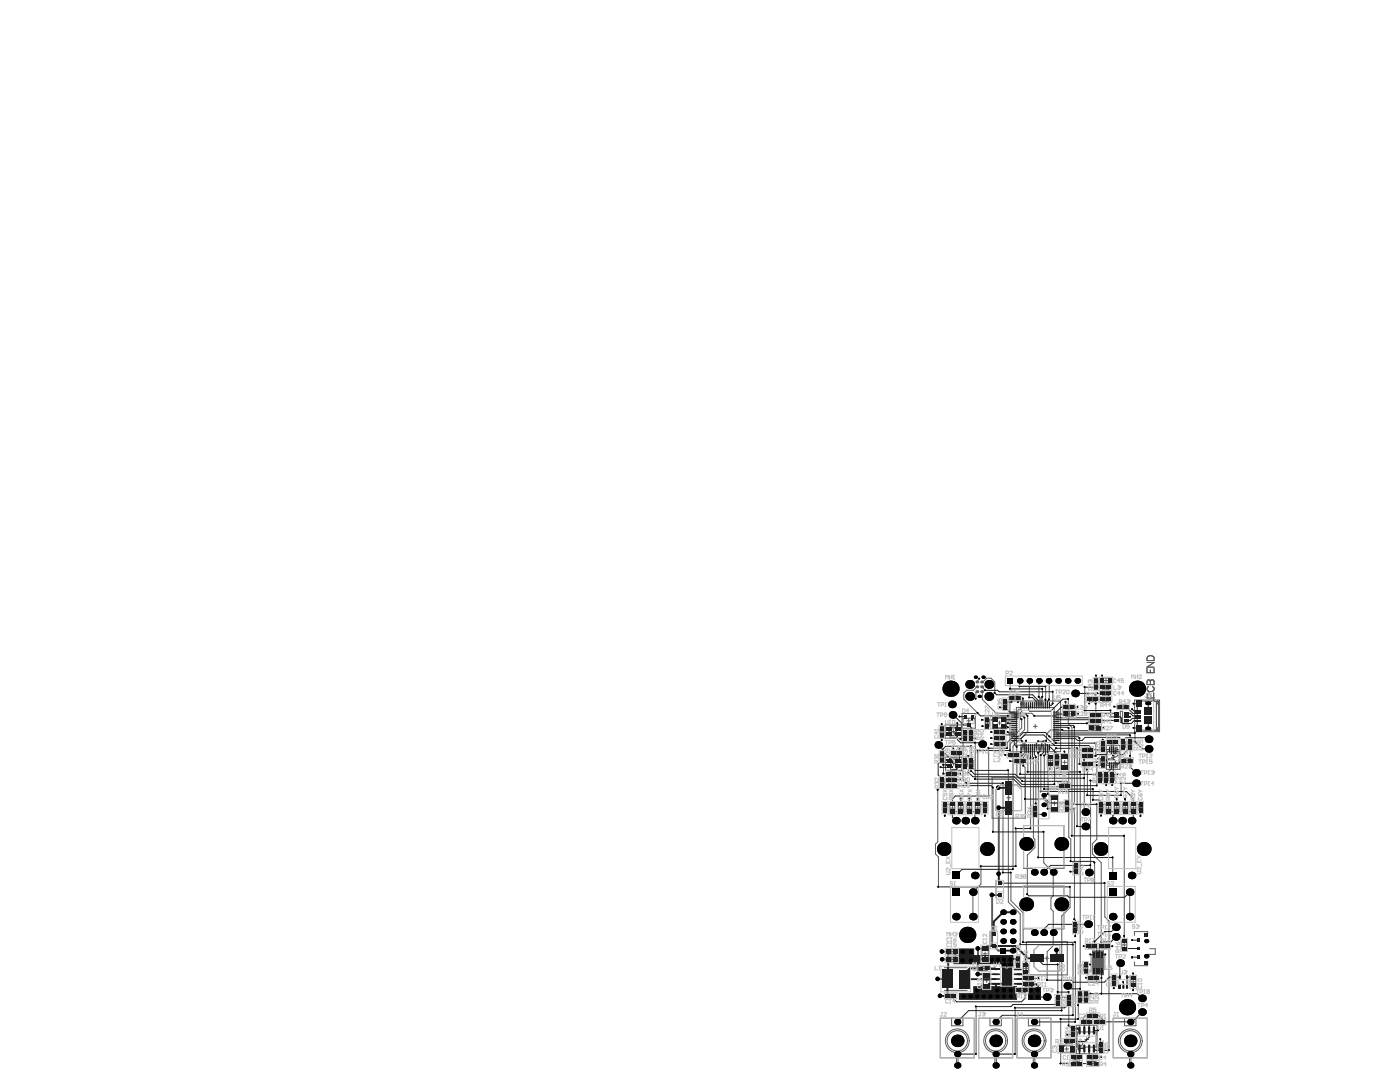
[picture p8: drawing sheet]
<svg xmlns="http://www.w3.org/2000/svg" width="279mm" height="216mm" viewBox="0 0 279 216" stroke-linecap="round" stroke-linejoin="round" font-family="sans-serif">
<g fill="none" stroke="#5a5a5a" stroke-width=".2">
<path d="M223.6 141.9h.4v2.2h-.4zM224.3 144.2h.9M204.3 166.9v-2.2h8v2.2M204.3 169.9v3.4h1.7M204.3 178.9v-2.1h8v2.1M212.3 169.9v3.4h-1.7M188.5 197.6h4.5M188.5 193.1h4.5M204.3 181.9v3.4h1.7M212.3 181.9v3.4h-1.7M226.4 186.7v-.8h2.6v.8M226.4 191.9v.8h2.6v-.8"/>
<path d="M229.4 189.3h1.2v1.1h-1.6M187.7 203.2h6.7v7.9h-6.7zM189.9 203.2v1.5h2.3v-1.5M191.2 211.1v1.6h-.3v-1.5M195.3 203.2h6.8v7.9h-6.8zM197.6 203.2v1.5h2.2v-1.5M198.9 211.1v1.6h-.3v-1.5M203 203.2h6.8v7.9h-6.8zM205.2 203.2v1.5h2.3v-1.5M206.5 211.1v1.6h-.3v-1.5M222.2 203.2h6.8v7.9h-6.8zM224.4 203.2v1.5h2.3v-1.5"/>
<path d="M225.7 211.1v1.6h-.3v-1.5"/>
<circle cx="226" cy="191.2" r=".08"/>
<circle cx="191" cy="207.7" r="2.03"/>
<circle cx="191" cy="207.7" r="2.37"/>
<circle cx="198.7" cy="207.7" r="2.03"/>
<circle cx="198.7" cy="207.7" r="2.37"/>
<circle cx="206.4" cy="207.7" r="2.03"/>
<circle cx="206.4" cy="207.7" r="2.37"/>
<circle cx="225.6" cy="207.7" r="2.03"/>
<circle cx="225.6" cy="207.7" r="2.37"/>
</g>
<path d="M218 189.7h2.2v1h.3v2.8h-.3v1h-2.2v-1h-.2v-2.8h.2z" fill="#5a5a5a"/>
<g fill="none" stroke="#5a5a5a" stroke-width=".2">
<path d="M195 138l-.2 .2v1.3M195 137l-.7 .7h-1.4l-.6 .6v1.2l2.8 2.8M195.5 135.4l-.5 .7M195.9 138l.1 .1v1.5l2.8 2.7h7.1l.6 .6M195.9 136.1h.3l.7-.8h.9l.7 .8v2.2M195.9 137l.7 .8M200.3 139.9h.7v1.3h-.7zM201.6 139.9h10.1v10.1h-10.1zM201.6 135.9v1.6M201.9 138.9h1.3v.7h-1.3zM202.2 139.3h.7M202.6 138.9v.7"/>
<path d="M203.5 135.9v1.1M205.4 135.9v3.3M207.3 135.9v3.2M208.1 137.5v1.6M208.7 137v2.6M209.3 135.9l.1 .1v3.6M210.1 138v2.4M213.2 139.5v4.9l.7 .7v21.7M216.5 137.1v4.7M217.4 139.2h1.3v.7h-1.3zM217.7 139.6h.7M218 139.2v.7"/>
<path d="M218.4 136.5h.7M218.4 135.8h.7v1.3h-.7zM218.8 136.1v.7M219.9 135.3h1.6v1h-1.6zM220 139.2h1.3v.7h-1.3zM220 136.8h1.3v.7h-1.3zM220 138h1.3v.7h-1.3zM220.3 139.6h.7M220.3 138.4h.7M220.3 137.2h.7M220.3 135.8h.8M220.6 136.8v.7"/>
<path d="M220.6 138v.7M220.6 139.2v.7M220.7 135.4v.8M226.4 139.7h5v6.3h-5zM227 140h3.8v5.7h-3.8zM228.9 133.3v.9h1.4v-.9M228.9 132.2h1.4l-1.4 .9h1.4M229 131.1a.78 .78 0 0 1 1.3 .2v.5h-1.4zM229 135.7h.4l.2 .3 .1-.3h.5l.1 .9h-1.4zM229.3 137a.51 .51 0 0 0-.4 .6 .51 .51 0 0 0 .5 .4h.4a.51 .51 0 0 0 .5-.4 .51 .51 0 0 0-.3-.6M229.6 133.7v.5M229.6 136v.6"/>
<path d="M229.7 139.3l-.1-.8-.2-.2-.4 .1-.1 .9h1.4M230.2 138.2v1.8M230.7 140l.3-.1 .3 .1-.5 .3M187.2 157.6v10.4l-.5 .4v2l.6 .6v6M187.3 148.6l1 1.1v4.7M187.6 146.1h.7M187.6 145.4h.7v1.3h-.7zM187.7 151h.7M187.7 150.4h.7v1.3h-.7zM187.7 156.1h.7M187.7 155.5h.7v1.2h-.7zM188 145.7v.7"/>
<path d="M188 150.7v.7M188.1 155.7v.8M188.6 144.6h3.3v2.7h-3.3zM188.7 151.1h3.3v2.6h-3.3zM189.3 154h1.3v.8h-1.3zM189.3 155.2h1.3v.7h-1.3zM189.3 156.4h1.3v.7h-1.3zM189.6 156.8h.7M189.6 155.6h.7M189.6 154.4h.7M189.6 144.8h1.3v2.3h-1.3zM189.7 151.3h1.3v2.2h-1.3z"/>
<path d="M189.9 146h.7M190 154v.8M190 155.2v.7M190 156.4v.7M190 152.4h.7M190.2 149.9h1.3v.8h-1.3zM190.3 145.6v.8M190.3 152v.8M190.5 150.3h.7M190.9 149.9v.8M191.7 147.5l.5 .5v7.6l.6 .7M192 142.4h2.6v2.9h-2.6z"/>
<path d="M192.2 143.3h2.3v1.1h-2.3zM192.2 146.7h.8M192.2 146.1h.8v1.2h-.8zM192.3 152.3h.7M192.3 151.7h.7v1.3h-.7zM192.6 146.4v.7M192.7 152v.7M192.9 143.8h.8M193.3 150.9v3.2M193.3 143.5v.7M193.4 146.7h.8M193.4 146.1h.8v1.2h-.8z"/>
<path d="M193.5 152.3h.7M193.5 151.7h.7v1.3h-.7zM193.8 146.4v.7M193.8 148.9v5M193.9 152v.7M194.6 148.2v7.3M195.1 149.8v9.7M196.7 144.3h.7M196.7 143.7h.7v1.2h-.7zM197.1 143.9v.7M197.3 149.3v9.5M198 155.1h6.6v8.2h-6.6z"/>
<path d="M198.1 143.1h2.7v2.3h-2.7zM198.2 143.3h2.5v1.9h-2.5zM198.2 157.2v8.8M198.7 157.6l1-1h3.2l1 1v4.1h-5.2zM198.9 145.7h1.2v.7h-1.2zM198.9 146.9h1.3v.8h-1.3zM198.9 148.1h1.3v.8h-1.3zM199.1 144.3h.8M199.1 146.1h.8M199.2 147.3h.7M199.2 148.5h.7M199.5 143.9v.7"/>
<path d="M199.5 145.7v.7M199.5 146.9v.8M199.5 148.1v.8M200.2 156.3v17.8M200.3 140.5h.7M200.6 140.2v.7M200.9 159.2h.8M201.2 142.8v1.6M201.2 153.7v26.3l2.4 2.4v6.1M201.3 158.8v.8M201.6 150.3h1.3v.7h-1.3zM201.9 150.7h.7"/>
<path d="M202.2 150.3v.7M202.8 141.2h7.6v7.5h-7.6zM202.9 149v5.8l1.1 1.1M203 151.5h1.2v.7h-1.2zM203.2 151.9h.8M203.6 151.5v.7M203.8 150.2l-.2 4.3M203.9 143.6v1.7l-2.9 2.9v1.1M204.3 152.8l.3 .3v6.3M204.5 143.2v2.4l-2.9 2.9v1.3M205.1 142.9v3.1l-2.9 2.9v24.6M205.1 150.9v3.1"/>
<path d="M205.7 151.2v14.1M206.2 151.5v15.7l.3 .3v1.6l-1.5 1.5v7.9M206.2 144.9h.8M206.6 144.6v.7M206.7 151.1v9.2M207.2 150.3v20.8M207.2 147.9h1l1 1v9.5M207.7 150.7v7.2M208.3 158.7v.7l.8 .9v1.1M208.4 150.8v6.7M209.1 150.9h1v1.6h-1zM209.2 151.7h.8"/>
<path d="M209.5 147l1.3 1.3M209.6 151.3v.8M209.8 159.1h1.3v2.4h-1.3zM210.4 159.9v.8M210.6 151h.7v1.3h-.7zM210.6 151.6h.7M210.8 149.3l-.3 .4v6.8M211 151.3v.7M211.7 156.4h1.3v.7h-1.3zM211.8 150.9h1.3v2.4h-1.3zM212 156.8h.7M212 145.7h-2.3l-.9 .8v1.3"/>
<path d="M212.1 152.1h.8M212.4 156.4v.7M212.5 151.7v.8M212.6 141.9h1.6v1h-1.6zM212.7 140.7h1.2v.8h-1.2zM213 141.1h.7M213 142.4h.8M213.3 145.3v21.7l.4 .4v4.5M213.3 140.7v.8M213.4 142.1v.7M214.4 145.1v15.4M215 149.3v15.6"/>
<path d="M215.5 147.3v5.2M215.6 154v43.3M216.4 149.3h1.2v.7h-1.2zM216.4 150.5h1.2v.7h-1.2zM216.4 151.6v10.2l.2 .2M216.4 152.1h1.2v.7h-1.2M216.7 152.5h.7M216.7 150.9h.7M216.7 149.6h.7M217 149.3v.7M217 150.5v.7M217 152.1v.7"/>
<path d="M217 153.6v5.1M217.6 155.8v18l-.3 .3M217.7 144.8h1.6v1h-1.6zM218 143.5h1.2v.7h-1.2zM218 142.3h1.2v.8h-1.2zM218.1 145.3h.8M218.1 157.5v2.1M218.2 143.9h.8M218.2 142.7h.8M218.5 144.9v.7M218.6 142.3v.8M218.6 143.5v.7"/>
<path d="M218.7 148.3v2.6M218.7 140.4v2.2l-1.8 1.8M218.9 152.7v4.1M219.3 155.1h.7M219.3 154.5h.7v1.3h-.7zM219.6 154.8v.7M219.7 151.4h.7v1.3h-.7zM219.8 148.4h.7v1.2h-.7zM219.8 149h.7M220 151.7v.7M220.1 148.6v.8M220.4 155.1h.8"/>
<path d="M220.4 154.5h.8v1.3h-.8zM220.8 148.8h2.7v4.7h-2.7zM220.8 154.8v.7M221 151.7l-.3 .3h-1.8M221 150h2.3v2.3h-2.3zM221.4 147.7h1.3v.7h-1.3zM221.6 155.1h.8M221.6 154.5h.8v1.3h-.8zM221.6 141.8v1.2M221.7 148.1h.7M221.8 151.1h.7M222 154.8v.7"/>
<path d="M222.1 147.7v.7M222.2 150.8v.7M223.5 140.7h1.3v.7h-1.3zM223.7 156.3v2.4M223.8 141h.7M223.9 148.6h.7M223.9 148h.7v1.2h-.7zM224.1 140.7v.7M224.2 148.2v.8M224.3 151.4h1.3v.7h-1.3zM224.6 151.8h.7M224.9 151.4v.7"/>
<path d="M225.1 148.6h.7M225.1 148h.7v1.2h-.7zM225.5 148.2v.8M225.6 146.8v4M226.5 146.3v1.7M228.8 145.2l.6-.1 .2 .2-.2 .2h-.5l-.2-.2zM228.8 140.2h.6l.2 .2-.2 .1h-.5l-.2-.1zM230.7 145.7l.3 .1M230.8 145.4l.4 .3M230.8 140.4h.4v4.9h-.4M231.2 145.7l-.2 .1M188.2 161.2h.8"/>
<path d="M188.2 160.5h.8v1.3h-.8zM188.6 160.8v.7M189.6 160.4h.9v1.6h-.9zM189.7 161.2h.7M190.1 160.9v.7M191.3 160.4h1v1.6h-1zM191.4 161.2h.7M191.8 160.9v.7M193 160.4h.9v1.6h-.9zM193.1 161.2h.7M193.4 160.9v.7M194.6 160.4h1v1.6h-1z"/>
<path d="M194.8 161.2h.7M195.1 160.9v.7M195.8 172.9v3.5l-1.6 1.6v4.9M196.2 161.2h.8M196.2 160.5h.8v1.3h-.8zM196.6 160.8v.7M198.8 175.7v3.5M200.3 175.7v3.5M201.7 174.1v5.6l2.5 2.4v5.9M202.7 165.3v7.6M206.2 161.2h.7v1.3h-.7zM206.2 161.9h.7"/>
<path d="M206.5 161.5v.7M208.3 166v6.2l1.9 1.8v4.7l-.5 .5v2.2l.5 .4v6.9l-1.2 1.2v5.7M210 160.3h.8M212.6 160.8h.7M212.9 160.5v.7M213.3 160.2h-.7v1.3h.7M213.5 177v4.1l-1.6 1.7v18.9M214.3 173.3h.7M214.3 172.7h.7v1.2h-.7zM214.4 161.5v21.9M214.7 173v.7M218.5 172.1v15.8"/>
<path d="M218.9 160.5v7l-.9 .9v2l1.8 1.7v15.8M219.4 161.1h.7M219.4 160.5h.7v1.3h-.7zM219.8 160.8v.7M220.5 176.2v6.7l.8 .9v25.8M220.7 160.4h1v1.6h-1zM220.8 161.2h.8M221.2 160.8v.8M222.1 171.1v3.6M222.4 160.4h1v1.6h-1zM222.5 161.2h.8M222.9 160.8v.8"/>
<path d="M224.1 160.4h.9v1.6h-.9zM224.2 161.2h.7M224.4 166.8v20M224.6 160.8v.8M225.5 178v4.9M225.7 160.4h1v1.6h-1zM225.8 161.2h.8M226.2 160.8v.8M227.3 161.1h.7M227.3 160.5h.7v1.3h-.7zM227.6 160.8v.7M189.1 198.4h1.3v.7h-1.3z"/>
<path d="M189.2 191h1.5v.9h-1.5zM189.2 189.4h1.5v1h-1.5zM189.4 198.7h.7M189.6 191.4h.7M189.6 189.9h.7M189.7 198.4v.7M190 189.5v.8M190 191.1v.7M195.8 192.9h1.2v.7h-1.2zM196 189.1h1.2v2.4h-1.2zM196 193.2h.8M196.2 190.3h.8"/>
<path d="M196.3 194.5h1.2v2.4h-1.2zM196.4 192.9v.7M196.5 195.7h.8M196.6 189.9v.8M196.9 195.3v.8M197.6 185.8v3.5M199.1 185.8v3.5M202.7 192h.8M202.7 191.3h.8v1.3h-.8zM203.1 191.6v.7M203.3 197.3h1.3v.7h-1.3zM203.6 197.6h.7"/>
<path d="M204 197.3v.7M204.2 192.4h1v1.6h-1zM204.4 193.2h.7M204.7 194.9h1.2v.7h-1.2zM204.7 196h1.2v.8h-1.2zM204.7 192.8v.8M204.8 187.9h8.2v6.6h-8.2zM204.9 196.4h.8M204.9 195.2h.8M205.3 194.9v.7M205.3 196v.8M206.3 189.6l1-.9h4.2v5.1h-4.2l-1-1z"/>
<path d="M208.5 191.2h.8M208.9 190.8v.8M210.8 199.6h.7M210.8 199h.7v1.3h-.7zM211.1 192.5v5.5M211.1 199.3v.7M213 199.6h.7M213 199h.7v1.3h-.7zM213.3 198v6.6M213.3 199.3v.7M214.1 188.5v14.1M214.3 185.1h.7"/>
<path d="M214.3 184.4h.7v1.3h-.7zM214.6 184.7v.7M214.6 188v15.9M215.2 198.9h.7M215.2 198.3h.7v1.3h-.7zM215.6 198.6v.7M216.3 193.1h.7M216.3 192.5h.7v1.2h-.7zM216.4 198.9h.7M216.4 198.3h.7v1.3h-.7zM216.7 192.8v.7M216.8 198.6v.7"/>
<path d="M217.2 188.5h1.3v.7h-1.3zM217.5 188.8h.7M217.6 194.8h1.3v.7h-1.3zM217.8 188.5v.7M217.9 195.1h.7M218 191.9l.2 .2-.2 .2M218 190.9h2.3v2.4h-2.3zM218 189.7h2.2v1h.3v2.8h-.3v1h-2.2v-1h-.2v-2.8h.2zM218.2 192.9h.6M218.2 192.6l.6 .6M218.2 194.8v.7M218.2 190.9v-.7h.3v.7"/>
<path d="M218.2 193.3v.7h.3v-.7M218.5 192.6v.6M218.7 190.9v-.7h.3v.7M218.7 193.3v.7h.3v-.7M218.8 192.6l-.6 .6M219.2 193.3v.7h.3v-.7M219.2 190.9v-.7h.3v.7M219.7 193.3v.7h.3v-.7M219.7 190.9v-.7h.3v.7M219.8 188.5h1.2v.7h-1.2zM219.8 195.2v3.1M220 188.8h.8"/>
<path d="M220.4 188.5v.7M222 195.6h.7M222 195h.7v1.2h-.7zM222.3 195.2v.8M223.9 187.8h1v1.5h-1zM224 188.5h.8M224.4 188.2v.7M225.7 195.1h1v1.6h-1zM225.8 195.9h.8M226.2 195.5v.8M194.8 200.9v9.4M202.6 201.1v9.2"/>
<path d="M211.7 208.7h2.4v1.2h-2.4M211.7 203.3v8.9M212.5 209.3h.8M212.8 207.4h1.2v.8h-1.2zM212.9 208.9v.8M213 207.8h.8M213.4 207.4v.8M213.8 205.9h.7M213.8 205.2h.7v1.3h-.7zM214.1 205.5v.7M214.2 210.6h1.2v.7h-1.2zM214.2 211.9h1.2v.7h-1.2z"/>
<path d="M214.4 212.2h.8M214.4 211h.8M214.8 210.6v.7M214.8 211.9v.7M214.8 204.6h4.1v5.7h-4.1zM215 205.9h3.8v3h-3.8zM215.2 200.6v2.7M216.2 203.5h1.2v.8h-1.2zM216.4 203.9h.8M216.5 207.4h.8M216.8 203.5v.8M216.9 207v.8"/>
<path d="M217.5 202.3h1.2v.7h-1.2zM217.5 210.5h1.2v.8h-1.2zM217.5 211.8h1.2v.8h-1.2zM217.7 210.9h.8M217.7 202.7h.8M217.7 212.2h.8M218.1 202.3v.7M218.1 210.5v.8M218.1 211.8v.8M218.8 203.5h1.3v.8h-1.3zM219.1 203.9h.7M219.3 209h.7"/>
<path d="M219.3 208.3h.7v1.3h-.7zM219.4 203.5v.8M219.6 208.6v.7"/>
<circle cx="190.2" cy="146.4" r=".38"/>
<circle cx="190.4" cy="152" r=".38"/>
<circle cx="203.5" cy="141.9" r=".38"/>
<circle cx="222.7" cy="150.6" r=".38"/>
<circle cx="215.7" cy="208.2" r=".38"/>
</g>
<path d="M198 178.6v9.8l1.2 1.3h1M199.3 161.2v13.2M195.2 189.3v5.1" fill="none" stroke="#5a5a5a" stroke-width=".38"/>
<g fill="#000">
<circle cx="189.7" cy="137.4" r="1.62"/>
<circle cx="193.5" cy="139" r=".88"/>
<circle cx="193.5" cy="136.6" r=".88"/>
<circle cx="194.7" cy="135.1" r=".33"/>
<circle cx="194.7" cy="139.4" r=".18"/>
<circle cx="195.4" cy="135.4" r=".18"/>
<circle cx="195.4" cy="139" r=".33"/>
<circle cx="196.2" cy="135.1" r=".33"/>
<circle cx="196.6" cy="137.7" r=".18"/>
<circle cx="197.3" cy="136.6" r=".88"/>
<circle cx="197.3" cy="139" r=".88"/>
<circle cx="198.5" cy="138.3" r=".18"/>
<circle cx="201.5" cy="137.4" r=".18"/>
<circle cx="203.4" cy="137" r=".18"/>
<circle cx="203.5" cy="135.9" r=".57"/>
<circle cx="204.1" cy="139.4" r=".18"/>
<circle cx="205.4" cy="139.2" r=".18"/>
<circle cx="205.4" cy="135.9" r=".57"/>
<circle cx="207.3" cy="139" r=".18"/>
<circle cx="207.3" cy="135.9" r=".57"/>
<circle cx="208" cy="139" r=".18"/>
<circle cx="208" cy="137.4" r=".18"/>
<circle cx="208.6" cy="137" r=".18"/>
<circle cx="208.6" cy="139.6" r=".18"/>
<circle cx="209.3" cy="135.9" r=".57"/>
<circle cx="209.3" cy="139.6" r=".18"/>
<circle cx="210.1" cy="138" r=".18"/>
<circle cx="211.2" cy="135.9" r=".57"/>
<circle cx="213.1" cy="135.9" r=".57"/>
<circle cx="213.2" cy="139.5" r=".18"/>
<circle cx="214.6" cy="138.4" r=".77"/>
<circle cx="215" cy="135.9" r=".57"/>
<circle cx="216.4" cy="137.1" r=".18"/>
<circle cx="218.7" cy="134.8" r=".18"/>
<circle cx="219" cy="138.3" r=".18"/>
<circle cx="219.9" cy="134.8" r=".18"/>
<circle cx="226.9" cy="137.4" r="1.62"/>
<circle cx="187.1" cy="157.6" r=".18"/>
<circle cx="187.3" cy="148.6" r=".77"/>
<circle cx="187.7" cy="153.1" r=".18"/>
<circle cx="187.9" cy="144.5" r=".18"/>
<circle cx="187.9" cy="147.7" r=".18"/>
<circle cx="188.2" cy="154.4" r=".18"/>
<circle cx="188.2" cy="152.6" r=".18"/>
<circle cx="190" cy="140.5" r=".77"/>
<circle cx="190.1" cy="142.7" r=".77"/>
<circle cx="190.2" cy="149.3" r=".18"/>
<circle cx="191.1" cy="144.3" r=".18"/>
<circle cx="191.5" cy="149.4" r=".18"/>
<circle cx="191.5" cy="143" r=".18"/>
<circle cx="191.6" cy="155.6" r=".18"/>
<circle cx="191.6" cy="154.4" r=".18"/>
<circle cx="191.7" cy="147.5" r=".18"/>
<circle cx="191.7" cy="159.3" r=".18"/>
<circle cx="192.8" cy="156.3" r=".18"/>
<circle cx="193.3" cy="150.8" r=".18"/>
<circle cx="193.3" cy="154.1" r=".18"/>
<circle cx="193.4" cy="159.3" r=".18"/>
<circle cx="193.8" cy="148.9" r=".18"/>
<circle cx="193.8" cy="153.8" r=".17"/>
<circle cx="194" cy="143.6" r=".18"/>
<circle cx="194.6" cy="155.4" r=".18"/>
<circle cx="194.6" cy="148.2" r=".18"/>
<circle cx="194.6" cy="147.3" r=".18"/>
<circle cx="195.1" cy="142.2" r=".18"/>
<circle cx="195.1" cy="159.4" r=".18"/>
<circle cx="195.1" cy="149.7" r=".18"/>
<circle cx="196" cy="143.6" r=".18"/>
<circle cx="196" cy="148.5" r=".77"/>
<circle cx="196.1" cy="144.9" r=".18"/>
<circle cx="197.3" cy="158.8" r=".18"/>
<circle cx="197.3" cy="149.3" r=".18"/>
<circle cx="197.8" cy="147.3" r=".18"/>
<circle cx="197.8" cy="148.5" r=".18"/>
<circle cx="197.8" cy="146" r=".18"/>
<circle cx="198.1" cy="157.1" r=".18"/>
<circle cx="199.2" cy="157.2" r=".45"/>
<circle cx="199.6" cy="141.1" r=".18"/>
<circle cx="200.1" cy="156.3" r=".18"/>
<circle cx="200.6" cy="150.6" r=".18"/>
<circle cx="200.9" cy="149.3" r=".17"/>
<circle cx="201.1" cy="146" r=".17"/>
<circle cx="201.1" cy="142.8" r=".18"/>
<circle cx="201.1" cy="144.3" r=".18"/>
<circle cx="201.1" cy="145.1" r=".18"/>
<circle cx="201.2" cy="153.7" r=".18"/>
<circle cx="201.6" cy="151.9" r=".18"/>
<circle cx="201.6" cy="149.7" r=".18"/>
<circle cx="201.9" cy="140" r=".18"/>
<circle cx="202.9" cy="149" r=".18"/>
<circle cx="203.1" cy="140.1" r=".18"/>
<circle cx="203.6" cy="154.5" r=".18"/>
<circle cx="203.7" cy="150.2" r=".18"/>
<circle cx="203.8" cy="143.5" r=".18"/>
<circle cx="203.9" cy="147.8" r=".18"/>
<circle cx="204" cy="155.9" r=".18"/>
<circle cx="204.2" cy="152.8" r=".18"/>
<circle cx="204.4" cy="143.2" r=".18"/>
<circle cx="204.5" cy="159.4" r=".18"/>
<circle cx="204.8" cy="147.8" r=".18"/>
<circle cx="205" cy="142.8" r=".18"/>
<circle cx="205.1" cy="154" r=".18"/>
<circle cx="205.1" cy="150.9" r=".18"/>
<circle cx="205.6" cy="151.2" r=".18"/>
<circle cx="206.2" cy="151.5" r=".18"/>
<circle cx="206.4" cy="142.8" r=".18"/>
<circle cx="206.7" cy="151.1" r=".18"/>
<circle cx="207.2" cy="150.2" r=".18"/>
<circle cx="207.2" cy="147.9" r=".17"/>
<circle cx="207.7" cy="157.9" r=".18"/>
<circle cx="207.7" cy="150.7" r=".18"/>
<circle cx="208.3" cy="158.7" r=".45"/>
<circle cx="208.4" cy="150.7" r=".18"/>
<circle cx="208.4" cy="157.4" r=".18"/>
<circle cx="208.8" cy="147.8" r=".18"/>
<circle cx="209.1" cy="158.4" r=".18"/>
<circle cx="209.4" cy="147" r=".18"/>
<circle cx="209.6" cy="153.4" r=".18"/>
<circle cx="210.1" cy="140.4" r=".18"/>
<circle cx="210.4" cy="156.5" r=".18"/>
<circle cx="210.7" cy="148.3" r=".18"/>
<circle cx="210.8" cy="149.3" r=".18"/>
<circle cx="210.9" cy="153.3" r=".18"/>
<circle cx="212" cy="145.6" r=".18"/>
<circle cx="212.4" cy="150" r=".18"/>
<circle cx="212.6" cy="140" r=".18"/>
<circle cx="213.3" cy="145.3" r=".18"/>
<circle cx="214.4" cy="145.1" r=".18"/>
<circle cx="214.9" cy="149.3" r=".18"/>
<circle cx="215" cy="141.1" r=".18"/>
<circle cx="215.1" cy="142.4" r=".18"/>
<circle cx="215.4" cy="152.4" r=".18"/>
<circle cx="215.4" cy="147.3" r=".18"/>
<circle cx="215.5" cy="154" r=".18"/>
<circle cx="216.3" cy="155.2" r=".18"/>
<circle cx="216.3" cy="151.6" r=".18"/>
<circle cx="216.4" cy="141.7" r=".18"/>
<circle cx="216.9" cy="144.3" r=".18"/>
<circle cx="217" cy="153.6" r=".18"/>
<circle cx="217" cy="158.7" r=".18"/>
<circle cx="217.4" cy="140.4" r=".18"/>
<circle cx="217.6" cy="155.7" r=".18"/>
<circle cx="218.1" cy="159.6" r=".18"/>
<circle cx="218.1" cy="157.4" r=".18"/>
<circle cx="218.6" cy="150.8" r=".18"/>
<circle cx="218.6" cy="148.3" r=".18"/>
<circle cx="218.7" cy="140.4" r=".18"/>
<circle cx="218.9" cy="152" r=".18"/>
<circle cx="218.9" cy="152.6" r=".18"/>
<circle cx="218.9" cy="156.7" r=".18"/>
<circle cx="219.2" cy="151.4" r=".18"/>
<circle cx="220.1" cy="147.6" r=".18"/>
<circle cx="220.2" cy="145.2" r=".18"/>
<circle cx="220.8" cy="156.6" r=".18"/>
<circle cx="220.9" cy="151.7" r=".18"/>
<circle cx="221.6" cy="143" r=".18"/>
<circle cx="221.6" cy="141.7" r=".18"/>
<circle cx="222" cy="156.6" r=".18"/>
<circle cx="222.1" cy="150.7" r=".18"/>
<circle cx="222.4" cy="141" r=".18"/>
<circle cx="222.8" cy="159.4" r=".18"/>
<circle cx="223" cy="154.5" r=".18"/>
<circle cx="223.7" cy="156.3" r=".18"/>
<circle cx="223.7" cy="158.7" r=".18"/>
<circle cx="224.5" cy="159.4" r=".18"/>
<circle cx="225.5" cy="150.8" r=".18"/>
<circle cx="225.5" cy="146.7" r=".18"/>
<circle cx="225.5" cy="143" r=".18"/>
<circle cx="225.9" cy="141.5" r=".18"/>
<circle cx="226.2" cy="140.4" r=".18"/>
<circle cx="226.2" cy="145.2" r=".18"/>
<circle cx="226.5" cy="146.3" r=".18"/>
<circle cx="226.5" cy="147.9" r=".18"/>
<circle cx="226.7" cy="156.3" r=".77"/>
<circle cx="226.7" cy="154.2" r=".77"/>
<circle cx="229.2" cy="147.5" r=".77"/>
<circle cx="229.2" cy="149.4" r=".77"/>
<circle cx="187.2" cy="176.9" r=".18"/>
<circle cx="188.4" cy="169.4" r="1.38"/>
<circle cx="188.5" cy="162.8" r=".18"/>
<circle cx="190.8" cy="163.8" r=".76"/>
<circle cx="192.7" cy="163.8" r=".76"/>
<circle cx="194.2" cy="178" r=".76"/>
<circle cx="194.5" cy="174.7" r=".76"/>
<circle cx="194.5" cy="163.8" r=".76"/>
<circle cx="195.7" cy="172.8" r=".18"/>
<circle cx="196.5" cy="162.8" r=".18"/>
<circle cx="197" cy="169.4" r="1.38"/>
<circle cx="197.9" cy="178.6" r=".45"/>
<circle cx="198.1" cy="166" r=".18"/>
<circle cx="199.3" cy="161.2" r=".45"/>
<circle cx="199.3" cy="174.4" r=".45"/>
<circle cx="200.1" cy="174.1" r=".18"/>
<circle cx="201.7" cy="174.1" r=".18"/>
<circle cx="202.1" cy="173.4" r=".18"/>
<circle cx="202.7" cy="172.8" r=".18"/>
<circle cx="202.7" cy="165.3" r=".18"/>
<circle cx="204.8" cy="168.4" r="1.38"/>
<circle cx="205" cy="178.4" r=".18"/>
<circle cx="205.6" cy="165.3" r=".18"/>
<circle cx="206.4" cy="174" r=".68"/>
<circle cx="206.7" cy="160.3" r=".18"/>
<circle cx="207.2" cy="171.1" r=".18"/>
<circle cx="208.3" cy="166" r=".18"/>
<circle cx="208.3" cy="174" r=".68"/>
<circle cx="208.3" cy="162.5" r=".45"/>
<circle cx="208.3" cy="160.6" r=".45"/>
<circle cx="209.1" cy="161.4" r=".18"/>
<circle cx="210.2" cy="174" r=".68"/>
<circle cx="211.8" cy="168.4" r="1.38"/>
<circle cx="213.5" cy="176.9" r=".18"/>
<circle cx="213.6" cy="173.9" r=".18"/>
<circle cx="213.6" cy="171.9" r=".18"/>
<circle cx="213.9" cy="166.8" r=".18"/>
<circle cx="214.4" cy="161.4" r=".18"/>
<circle cx="214.4" cy="160.5" r=".18"/>
<circle cx="214.9" cy="164.9" r=".18"/>
<circle cx="216.6" cy="164.9" r=".77"/>
<circle cx="216.6" cy="162" r=".77"/>
<circle cx="217.3" cy="174.1" r=".77"/>
<circle cx="217.6" cy="172.6" r=".17"/>
<circle cx="218.4" cy="172.1" r=".18"/>
<circle cx="218.8" cy="160.5" r=".18"/>
<circle cx="219.7" cy="169.4" r="1.38"/>
<circle cx="219.7" cy="162.8" r=".18"/>
<circle cx="220.4" cy="176.2" r=".18"/>
<circle cx="222" cy="171.1" r=".18"/>
<circle cx="222.1" cy="163.8" r=".76"/>
<circle cx="223.9" cy="163.8" r=".76"/>
<circle cx="224.3" cy="166.8" r=".18"/>
<circle cx="225.5" cy="178" r=".76"/>
<circle cx="225.8" cy="174.7" r=".76"/>
<circle cx="225.8" cy="163.8" r=".76"/>
<circle cx="227.6" cy="162.8" r=".18"/>
<circle cx="228.3" cy="169.4" r="1.38"/>
<circle cx="187.1" cy="195.3" r=".45"/>
<circle cx="187.6" cy="198.7" r=".45"/>
<circle cx="188" cy="189.9" r=".45"/>
<circle cx="188" cy="191.4" r=".45"/>
<circle cx="190.8" cy="182.9" r=".76"/>
<circle cx="192.1" cy="189.9" r=".45"/>
<circle cx="192.1" cy="191.7" r=".45"/>
<circle cx="192.3" cy="198.8" r=".45"/>
<circle cx="193" cy="186.5" r="1.62"/>
<circle cx="193.7" cy="198.8" r=".45"/>
<circle cx="193.8" cy="189.9" r=".45"/>
<circle cx="193.8" cy="191.7" r=".45"/>
<circle cx="194.2" cy="182.9" r=".76"/>
<circle cx="195" cy="197.6" r=".45"/>
<circle cx="195" cy="198.8" r=".45"/>
<circle cx="195.1" cy="189.3" r=".45"/>
<circle cx="195.1" cy="194.4" r=".45"/>
<circle cx="196.4" cy="198.8" r=".45"/>
<circle cx="197.7" cy="198.8" r=".45"/>
<circle cx="197.9" cy="191.5" r=".45"/>
<circle cx="199" cy="197.6" r=".45"/>
<circle cx="199" cy="198.8" r=".45"/>
<circle cx="199.2" cy="191.5" r=".45"/>
<circle cx="200.2" cy="195.8" r=".16"/>
<circle cx="200.2" cy="193.8" r=".16"/>
<circle cx="200.2" cy="185.9" r=".57"/>
<circle cx="200.2" cy="183.9" r=".57"/>
<circle cx="200.2" cy="187.8" r=".57"/>
<circle cx="200.2" cy="182" r=".57"/>
<circle cx="200.4" cy="191.5" r=".45"/>
<circle cx="200.4" cy="197.6" r=".45"/>
<circle cx="200.4" cy="198.8" r=".45"/>
<circle cx="200.4" cy="192.5" r=".45"/>
<circle cx="201.5" cy="195.8" r=".16"/>
<circle cx="201.5" cy="193.8" r=".16"/>
<circle cx="201.6" cy="191.5" r=".45"/>
<circle cx="201.6" cy="192.5" r=".45"/>
<circle cx="201.7" cy="197.6" r=".45"/>
<circle cx="201.7" cy="198.8" r=".45"/>
<circle cx="202.1" cy="185.9" r=".57"/>
<circle cx="202.1" cy="182" r=".57"/>
<circle cx="202.1" cy="189.7" r=".57"/>
<circle cx="202.1" cy="187.8" r=".57"/>
<circle cx="202.1" cy="183.9" r=".57"/>
<circle cx="203.6" cy="188.5" r=".18"/>
<circle cx="204.1" cy="188" r=".18"/>
<circle cx="204.8" cy="180.4" r="1.38"/>
<circle cx="205.8" cy="198.9" r=".45"/>
<circle cx="205.8" cy="197.6" r=".45"/>
<circle cx="206.4" cy="186.1" r=".68"/>
<circle cx="207.1" cy="198.9" r=".45"/>
<circle cx="207.1" cy="197.6" r=".45"/>
<circle cx="207.2" cy="195.2" r=".18"/>
<circle cx="208.3" cy="186.1" r=".68"/>
<circle cx="208.9" cy="198.9" r=".77"/>
<circle cx="208.9" cy="195.6" r=".18"/>
<circle cx="210.2" cy="186.1" r=".68"/>
<circle cx="210.8" cy="189.6" r=".45"/>
<circle cx="211.1" cy="192.4" r=".18"/>
<circle cx="211.1" cy="197.9" r=".18"/>
<circle cx="211.8" cy="180.4" r="1.38"/>
<circle cx="213" cy="196.7" r=".77"/>
<circle cx="213.3" cy="197.9" r=".18"/>
<circle cx="214.1" cy="188.5" r=".18"/>
<circle cx="214.4" cy="183.4" r=".18"/>
<circle cx="214.6" cy="186.8" r=".18"/>
<circle cx="214.6" cy="188" r=".18"/>
<circle cx="215.5" cy="197.3" r=".18"/>
<circle cx="216.3" cy="188.8" r=".18"/>
<circle cx="216.8" cy="195.1" r=".18"/>
<circle cx="217.1" cy="184.4" r=".77"/>
<circle cx="217.5" cy="192.4" r=".17"/>
<circle cx="217.6" cy="198.3" r=".18"/>
<circle cx="217.6" cy="190.4" r=".18"/>
<circle cx="217.6" cy="193.7" r=".18"/>
<circle cx="218.4" cy="187.9" r=".18"/>
<circle cx="219.7" cy="187.9" r=".18"/>
<circle cx="219.8" cy="195.1" r=".18"/>
<circle cx="219.8" cy="198.3" r=".18"/>
<circle cx="220.6" cy="190.4" r=".18"/>
<circle cx="222" cy="188.8" r=".18"/>
<circle cx="222.1" cy="182.9" r=".76"/>
<circle cx="222.3" cy="197.2" r=".18"/>
<circle cx="222.7" cy="185" r=".77"/>
<circle cx="222.7" cy="186.9" r=".77"/>
<circle cx="223.5" cy="192.2" r=".77"/>
<circle cx="224.1" cy="195.9" r=".18"/>
<circle cx="224.3" cy="186.7" r=".18"/>
<circle cx="225.5" cy="182.9" r=".76"/>
<circle cx="225.9" cy="187.6" r=".18"/>
<circle cx="225.9" cy="191" r=".18"/>
<circle cx="226.1" cy="194.2" r=".18"/>
<circle cx="226.1" cy="197.6" r=".18"/>
<circle cx="227.9" cy="199.2" r=".77"/>
<circle cx="228.8" cy="190.8" r=".45"/>
<circle cx="228.8" cy="187.8" r=".41"/>
<circle cx="191" cy="210.3" r=".62"/>
<circle cx="191" cy="212.6" r=".62"/>
<circle cx="191" cy="203.9" r=".62"/>
<circle cx="191" cy="207.7" r="1.25"/>
<circle cx="194.7" cy="200.8" r=".18"/>
<circle cx="194.7" cy="210.3" r=".18"/>
<circle cx="198.7" cy="207.7" r="1.25"/>
<circle cx="198.7" cy="203.9" r=".62"/>
<circle cx="198.7" cy="212.6" r=".62"/>
<circle cx="198.7" cy="210.3" r=".62"/>
<circle cx="202.5" cy="201.1" r=".18"/>
<circle cx="202.5" cy="210.3" r=".18"/>
<circle cx="206.4" cy="212.6" r=".62"/>
<circle cx="206.4" cy="207.7" r="1.25"/>
<circle cx="206.4" cy="210.3" r=".62"/>
<circle cx="206.4" cy="203.9" r=".62"/>
<circle cx="211.6" cy="203.3" r=".18"/>
<circle cx="211.6" cy="212.2" r=".18"/>
<circle cx="211.9" cy="201.6" r=".18"/>
<circle cx="213" cy="206.5" r=".18"/>
<circle cx="213.3" cy="204.6" r=".18"/>
<circle cx="214.1" cy="202.6" r=".18"/>
<circle cx="214.6" cy="203.9" r=".18"/>
<circle cx="215.1" cy="203.3" r=".18"/>
<circle cx="215.2" cy="200.6" r=".18"/>
<circle cx="219.1" cy="205.6" r=".18"/>
<circle cx="219.6" cy="207.4" r=".18"/>
<circle cx="219.8" cy="210.9" r=".18"/>
<circle cx="221.3" cy="209.6" r=".18"/>
<circle cx="224.9" cy="201" r="1.62"/>
<circle cx="225.6" cy="207.7" r="1.25"/>
<circle cx="225.6" cy="212.6" r=".62"/>
<circle cx="225.6" cy="203.9" r=".62"/>
<circle cx="225.6" cy="210.3" r=".62"/>
<circle cx="227.9" cy="201.9" r=".77"/>
</g>
<g fill="#000">
<path d="M201 135.3h1.2v1.1h-1.2z" fill-rule="evenodd"/>
<path d="M190 173.9h1.5v1.5h-1.5z" fill-rule="evenodd"/>
<path d="M190 177.3h1.5v1.5h-1.5z" fill-rule="evenodd"/>
<path d="M221.3 177.3h1.5v1.5h-1.5z" fill-rule="evenodd"/>
<path d="M221.3 173.9h1.5v1.6h-1.5z" fill-rule="evenodd"/>
<path d="M199.6 189.1h1.2v1.2h-1.2z" fill-rule="evenodd"/>
</g>
<path d="M228.9 140.4h.5M228.9 145.3h.5" fill="none" stroke="#000" stroke-width=".67"/>
<g fill="#5a5a5a">
<circle cx="195" cy="137" r=".3"/>
<circle cx="195" cy="136.1" r=".3"/>
<circle cx="195" cy="138" r=".3"/>
<circle cx="195.9" cy="137" r=".3"/>
<circle cx="195.9" cy="136.1" r=".3"/>
<circle cx="195.9" cy="138" r=".3"/>
</g>
<g fill="#1e1e1e">
<path d="M191.4 198.2h2.8v-1.4h1.9v.6h.6v-.6h.4v.6h.6v-.6h5.3v.2h-.3v.4h.6v.4h-.6v.4h.3v1.3h-11.6z"/>
<path d="M190.5 189.9h.2v-.2h.6v-.5h3.1v3.2h-4.1v-.3h.2v-1.3h-.2v-.2h.2zM190.9 190.1v.5h.4v-.5zM190.9 190.8v.5h.4v-.5zM190.9 191.6v.5h.4v-.5z"/>
<path d="M193.3 190.6h8.9v2.4h-2.3v-.6h-6.6zM196.8 190.8v.4h.6v-.4zM195.8 190.8v.4h.6v-.4zM196.8 191.6v.5h.6v-.5zM195.8 191.6v.5h.6v-.5z"/>
</g>
<g fill="none" stroke="#1e1e1e" stroke-width=".2">
<path d="M196.6 137.8h2.5l.3 .2h10.7M198.5 138.3l.4 .3h7.2l1.1 1.1v1M201.6 137.5h6.5M201.9 139.3v.8h-1.1l-.2-.2M203.5 137h5.2M204.2 139.4v1.3M205.4 139.2h.7l.7 .7v.8M207.3 139.1l.3 .2v1.4M208.1 139.1l-.2 .1v1.5M208.7 139.6v1.1M209.4 139.6l-.3 .3v.8M213.2 139.5h-1.1l-2.4 2.4h-4.2l-.2-.2v-1"/>
<path d="M214.6 138.4h3.7l.4 .4v1.6M216.5 137.1h3.5M217.4 139.6v.8M218.7 139.6h1.3M218.8 134.8v1M219 138.4h1M220 134.8v1M221.5 135.8l-.2 .2v3.6M187.8 153.1h1.7M188 144.5v.9M188.1 156.7l-.9 .9M188.3 154.4h1"/>
<path d="M188.3 152.6h1.2M189.3 154.4v2.4M189.4 146.7h-1.4v1M189.4 145.7v.5M189.5 152.1h-1l-.5-.4-.8 .7v2.2l.9 .9M190.1 142.7h.2l2 2h1l.5 .5v.9h-1.2l-.3-.4h-1.2M190.2 149.3v1M190.6 154.4h1.1M190.6 156.8h7.2l.4 .4M190.6 155.6h1.1M191.1 144.3v.9h-1.7M191.1 146.2v1.4l.6 .6h4l.3 .3"/>
<path d="M191.2 153.1l-.6 .6h-.6l-.7 .7M191.5 149.4v1.9l-.3 .4M191.5 143h1.1M191.8 159.4v1.1M192.6 147.3h-.7l-.2 .2M192.8 156.3h7.4M193.3 150.9h-.3l-.3 .3v.5l-.5 .4h-1M193.3 154.1l.9 .9h8.2l1.6 1.5h6.5M193.4 159.3v1.2M193.8 147.3h.9M193.8 148.9h-5.1l-.7 .7v.8h.7l.8 .8v.5M193.8 153.9l.7 .6h8.1l.8 .8h13"/>
<path d="M193.9 151.7l-1.2 1.3-.4-.4h-1.1M193.9 153l.7 .7h6.6M194 143v.6M194.6 155.5h7.7l1.5 1.5h7.7l.2-.2M195.1 142.3l.6 .5h5.5M195.1 159.5v1h1.5M195.1 149.8h6.5M196 143.7h2.6M196.1 144.9h1M197.3 158.8h-6.7l-.5 .6v1.1h-1.5M197.3 149.3h3.7M197.8 147.3h1.1"/>
<path d="M197.8 146.1h1.1M197.8 148.5h1.1M199.6 141.2h1l1 .9h.8M200.2 144.9h.7l.3 .3M200.3 143.6h2.1M200.6 150.7h1M201.2 146.1l.1 .2h1.1M201.2 144.4h1.2M201.6 151.9h1.4M202.4 147.8v.7l.5 .5M202.4 147h1l.8-.8h4.4l.9 .8M202.4 142.9h1.7l.4 .3"/>
<path d="M202.4 143.2h1.2l.3 .4M202.4 147.4h1.4l.7-.7h3.8l2.1 2.1h6.9l.3 .3v.5M202.4 146.6h-1.7l-.5-.5v2.4M202.4 142.5h2.3l.4 .4M203.2 140.1v-.8l.6 .6v.8M203.8 149.1v1.1M203.9 147.8l.3 .3v1M204 155.9h8.9l.1 .1v.8h5.9M204.6 159.4h4.1l.8 .8h3.4M204.8 147.8l-.3 .3v2.1l-.6 .6h-.9l-.1-.1M204.9 149.1v1.3l-.7 .7v1.7M205.1 154h10.5"/>
<path d="M205.3 149.1v1.7l-.2 .1M205.7 149.1v2.1M206 149.1v1.9l.2 .2v.3M206.4 149.1v1.5l.3 .3v.2M206.5 142.9h4.3M207.2 147.9l-.4 .5v.7M207.6 149.1v.8l-.4 .4M207.7 157.9h17.1l1.4 1.4v1.2h1.4M208.3 149.1v1l-.6 .6M208.4 157.5h9.7M208.7 149.1v1.4l-.3 .3M208.8 147.8h-.6l-.3 .3v1"/>
<path d="M209.1 149.1v1.3l.5 .6M209.2 158.4l.5 .5h.4l.3 .3M209.4 149.1h.3l1.3 1.3v.6h1.5v-1M209.6 152.4v1.1M210.1 140.4l-.3 .3h-.4M210.8 148.3h7.9M210.8 147h4.4l.3 .3M210.8 145.1h2.3l.2 .2M210.8 149.3h4.2l.3 .3h1.1M210.8 147.4h3.9l.3 .3h.9l.7-.6h6.8l.8 .9v-.3l.5-.5h4.2l.3 .3M210.8 143.6h6.9l.3 .3M210.8 146.6h14.6l.2 .2"/>
<path d="M210.8 146.3h15.7M210.8 144.4h6.1M210.8 144.7h3.5l.1 .4M210.8 142.5h1.8M211 152.3v1M211 153.2h1.5M212.7 140.1v1h-.9l-1 1M213.9 141.1h1.2M214.1 142.4h1.1M215.5 152.5h.9v.5l.6 .6M216.4 150.9v.7M216.5 141.8h5.1"/>
<path d="M217 158.7h6.7M217.6 155.8h2M217.7 149.6h2.4l-.3 .3M217.8 145.3l-.6 .5h-5l-.2-.1M218 142.7l-.6 .5h-6.6M218.1 159.6h1.3l.4 .4v.5h1.4M218.9 152h-.8l-.5 .5M218.9 152.7h2.5M219.2 151.4h.8M219.2 143.9l.2 .2M219.3 145.3h.9M219.4 143.7h3.5"/>
<path d="M220.1 147.6v.8M220.2 149.6h1.2M220.8 155.8v.9M221 151.7l.2-.3h1l.3 .3v1M221.4 148.1l.4 .3v2l-.2 .2h-2.6l-.3 .3h-1.1M221.6 143h2l.2 .3v.8l.2 .3h1.7l.6-.6h.8M221.8 152.7v.7l-1 1v.1h-17.2M222 155.8v.9M222.2 152.7v1.7l-.2 .1h1.1M222.4 141h1.1M222.7 148.1l-.5 .5v2.1M222.9 142.3h-3.3l-.4 .4"/>
<path d="M222.9 159.5v1M223.7 156.3h3M224.2 149.2l-.3 .4h-1M224.3 151.8h-.5l-.9 .9M224.6 159.5v1M224.8 142.3h.8l.5 .5h1M224.8 143h.8M224.8 141l1.3 1.3h1M225.5 149.2l-1.4 1.4h-1.3l-.3-.2v-.8M225.5 148h1l1.5 1.4h1.2M225.6 150.8v2.3l1.1 1.1M226 141.5l.3 .4h.8"/>
<path d="M226.3 145.3h1M226.3 140.4h1M227.1 143.3h-1.1l-.4 .4h-.8M229.2 140.4v1.5M229.2 143.7v1.6M187.3 177h26.2M188.6 161.8v1M191.8 162h-1.7v1l.7 .8M193.4 162h1.7l-.6 .6v1.2M195.8 172.9h6.9M196.6 161.8v1M198.2 166h10.1"/>
<path d="M199.5 176.2h21M200.2 174.1h1.5M202.2 173.5h-10.2l-1.2 1.2M202.7 165.3h3M206.5 162.5h1.8M206.7 160.3v.7l-.2 .2v-.3M207.2 171.1h14.9M208.3 162.5h.1M209.1 161.4h1.3M212.9 161.5h1.5M213.7 173.9h1M213.7 171.9h4.5l.3 .2"/>
<path d="M213.9 166.8h10.5M214.4 160.5h4.5M215 164.9h1.6M217.6 172.7h-7.9l-1.4 1.3M219.8 161.8v1M221.2 162h1.7l-.8 .8v1M224.6 162h1.6v1.4M225.5 178l-1.1 1h-11l-.3-.2h-7.8l-.3-.3M227.6 161.8v1.1M196.9 194.4h1.9M203.1 192.5v.9M203.6 188.5h10.5"/>
<path d="M204.2 188h10.4M204.6 197.6v1.6l-.7 .7h-13l-.6-.7v-.5M204.6 196.5h.1M205.7 195.3h.1M205.9 195.2h1.4M206.9 191.2l1.3 1.3h2.9M207 199h1.9M213 196.7l.6 .6h2v1M213.3 198h-2.2v1h2.2M214.4 183.4l.2 .2v.8M214.6 185.7v1.1M216.3 188.8h.9"/>
<path d="M216.7 193.7h1.7M216.7 192.5h.9M216.8 199.6h-1.2l-.4 .4v.6M216.8 198.3h.8M216.8 195.1h.8M217.1 184.4h-7.8l-1 1v.7M217.6 190.5h.8M217.6 198.3h9.4l.9 .9M218.9 195.1v.6l.2 .3M218.9 193.7v1.4M219.4 193.7h.4v1.5M219.8 190.5h.8"/>
<path d="M221 188.8h1M222.3 196.2v1M222.7 186.9l-1 1h-1.9v.9l-.4 .4v1.3M222.7 185l-.9 .9h-1.3l-2 2v.9l.4 .4v1.3M223.5 192.2v2.8h-2.1l-1 1h-6.1l-.4-.4h-4.9M224.2 196v.9M224.4 186.8v1M224.4 189.3h2.8M226 191h1.2M226 187.6h1.2M226.2 194.3v.9l-.2-.2h-1.1v1.9M226.2 196.6v1"/>
<path d="M191 210.3h3.8M198.7 210.3h3.9M206.4 203.9h8.2M211.1 200.3l-.1 .1h-8.8l-.4 .5h-7M211.7 212.2h2.5M211.7 203.3h3.5M211.9 201.7h-18.6l-2.3 2.2M212.8 207.8v.5l-1 1v-.5M213 206.5h1.1M213.3 204.6l.6 .6h.2M213.3 200.3l-.8 .8h-9.9M214.1 202.6h-14.1l-1.3 1.3"/>
<path d="M214.2 211l1.2 1.2h2.1M215.4 209.2l-1.4 .1M215.4 209.2v1.8M216.4 208.7v.5h-1M217.4 204v3l-.9 .8h-2.5M217.4 209.2v1.6M217.4 203.9h1.4M217.5 202.7h-.9l-.4 .4v.8l.2 .2v1.5M217.5 210.9l1.2 1.3M218.3 209.2l.4 .4h2.6M218.3 205.6h.9M218.7 210.9h1.1"/>
<path d="M219.6 207.4v.9M227.9 201.9l-2 2h-5.8v-.5l-.8-.7h-.6"/>
</g>
<g fill="none" stroke="#1e1e1e" stroke-width=".38">
<path d="M199.3 157.2h2M198 178.6h1.5M199.3 174.4v1.6l.2 .2M201.3 161.2h-2M187.2 195.4h1.8M188 189.9h1.2v5.2M188.1 191.4h1.1M189.1 195.4v3.3h-1.4M195.1 197.6l.8-.8h1l.5-.5h3.1l1.3 1.3M195.2 194.4h1.5l.2 .2M195.2 189.3h1.3M195.8 193.2h-2.3l-1 1.1v1.1h6.1"/>
<path d="M196.6 189.2l.4-.4h5.7l2 2v1.7M197 193.2h1.6l.2 .2M197.9 191.4l.1 .1M198.8 196.3v1M200.2 189.7h1.9M202.1 182h-1.9l-1.9 1.9v2.5M203.1 195.4h1.4M203.1 196.3h1.4M203.1 191.3h-1.3l-.1 .2M204.7 196.4v1.1M204.7 193.9l-.4 .5h-1.2M204.8 191.2h2.1"/>
<path d="M205.9 197.5v-1.1h.9l.4 .3v.9M210.9 189.6v1.6M214.1 205.2h.9l.4 .4"/>
</g>
<g fill="#1e1e1e">
<path d="M205.3 197h2.4v2.6h-2.4z" fill-rule="evenodd"/>
<path d="M200 193h1.9v4h-1.9z" fill-rule="evenodd"/>
</g>
<g fill="#000">
<circle cx="189.7" cy="137.4" r="1.62"/>
<circle cx="193.5" cy="139" r=".88"/>
<circle cx="193.5" cy="136.6" r=".88"/>
<circle cx="194.7" cy="135.1" r=".33"/>
<circle cx="194.7" cy="139.4" r=".18"/>
<circle cx="195.4" cy="135.4" r=".18"/>
<circle cx="195.4" cy="139" r=".33"/>
<circle cx="196.2" cy="135.1" r=".33"/>
<circle cx="196.6" cy="137.7" r=".18"/>
<circle cx="197.3" cy="136.6" r=".88"/>
<circle cx="197.3" cy="139" r=".88"/>
<circle cx="198.5" cy="138.3" r=".18"/>
<circle cx="201.5" cy="137.4" r=".18"/>
<circle cx="203.4" cy="137" r=".18"/>
<circle cx="203.5" cy="135.9" r=".57"/>
<circle cx="204.1" cy="139.4" r=".18"/>
<circle cx="205.4" cy="139.2" r=".18"/>
<circle cx="205.4" cy="135.9" r=".57"/>
<circle cx="207.3" cy="139" r=".18"/>
<circle cx="207.3" cy="135.9" r=".57"/>
<circle cx="208" cy="139" r=".18"/>
<circle cx="208" cy="137.4" r=".18"/>
<circle cx="208.6" cy="137" r=".18"/>
<circle cx="208.6" cy="139.6" r=".18"/>
<circle cx="209.3" cy="135.9" r=".57"/>
<circle cx="209.3" cy="139.6" r=".18"/>
<circle cx="210.1" cy="138" r=".18"/>
<circle cx="211.2" cy="135.9" r=".57"/>
<circle cx="213.1" cy="135.9" r=".57"/>
<circle cx="213.2" cy="139.5" r=".18"/>
<circle cx="214.6" cy="138.4" r=".77"/>
<circle cx="215" cy="135.9" r=".57"/>
<circle cx="216.4" cy="137.1" r=".18"/>
<circle cx="218.7" cy="134.8" r=".18"/>
<circle cx="219" cy="138.3" r=".18"/>
<circle cx="219.9" cy="134.8" r=".18"/>
<circle cx="226.9" cy="137.4" r="1.62"/>
<circle cx="187.1" cy="157.6" r=".18"/>
<circle cx="187.3" cy="148.6" r=".77"/>
<circle cx="187.7" cy="153.1" r=".18"/>
<circle cx="187.9" cy="144.5" r=".18"/>
<circle cx="187.9" cy="147.7" r=".18"/>
<circle cx="188.2" cy="154.4" r=".18"/>
<circle cx="188.2" cy="152.6" r=".18"/>
<circle cx="190" cy="140.5" r=".77"/>
<circle cx="190.1" cy="142.7" r=".77"/>
<circle cx="190.2" cy="149.3" r=".18"/>
<circle cx="191.1" cy="144.3" r=".18"/>
<circle cx="191.5" cy="149.4" r=".18"/>
<circle cx="191.5" cy="143" r=".18"/>
<circle cx="191.6" cy="155.6" r=".18"/>
<circle cx="191.6" cy="154.4" r=".18"/>
<circle cx="191.7" cy="147.5" r=".18"/>
<circle cx="191.7" cy="159.3" r=".18"/>
<circle cx="192.8" cy="156.3" r=".18"/>
<circle cx="193.3" cy="150.8" r=".18"/>
<circle cx="193.3" cy="154.1" r=".18"/>
<circle cx="193.4" cy="159.3" r=".18"/>
<circle cx="193.8" cy="148.9" r=".18"/>
<circle cx="193.8" cy="153.8" r=".17"/>
<circle cx="194" cy="143.6" r=".18"/>
<circle cx="194.6" cy="155.4" r=".18"/>
<circle cx="194.6" cy="148.2" r=".18"/>
<circle cx="194.6" cy="147.3" r=".18"/>
<circle cx="195.1" cy="142.2" r=".18"/>
<circle cx="195.1" cy="159.4" r=".18"/>
<circle cx="195.1" cy="149.7" r=".18"/>
<circle cx="196" cy="143.6" r=".18"/>
<circle cx="196" cy="148.5" r=".77"/>
<circle cx="196.1" cy="144.9" r=".18"/>
<circle cx="197.3" cy="158.8" r=".18"/>
<circle cx="197.3" cy="149.3" r=".18"/>
<circle cx="197.8" cy="147.3" r=".18"/>
<circle cx="197.8" cy="148.5" r=".18"/>
<circle cx="197.8" cy="146" r=".18"/>
<circle cx="198.1" cy="157.1" r=".18"/>
<circle cx="199.2" cy="157.2" r=".45"/>
<circle cx="199.6" cy="141.1" r=".18"/>
<circle cx="200.1" cy="156.3" r=".18"/>
<circle cx="200.6" cy="150.6" r=".18"/>
<circle cx="200.9" cy="149.3" r=".17"/>
<circle cx="201.1" cy="146" r=".17"/>
<circle cx="201.1" cy="142.8" r=".18"/>
<circle cx="201.1" cy="144.3" r=".18"/>
<circle cx="201.1" cy="145.1" r=".18"/>
<circle cx="201.2" cy="153.7" r=".18"/>
<circle cx="201.6" cy="151.9" r=".18"/>
<circle cx="201.6" cy="149.7" r=".18"/>
<circle cx="201.9" cy="140" r=".18"/>
<circle cx="202.9" cy="149" r=".18"/>
<circle cx="203.1" cy="140.1" r=".18"/>
<circle cx="203.6" cy="154.5" r=".18"/>
<circle cx="203.7" cy="150.2" r=".18"/>
<circle cx="203.8" cy="143.5" r=".18"/>
<circle cx="203.9" cy="147.8" r=".18"/>
<circle cx="204" cy="155.9" r=".18"/>
<circle cx="204.2" cy="152.8" r=".18"/>
<circle cx="204.4" cy="143.2" r=".18"/>
<circle cx="204.5" cy="159.4" r=".18"/>
<circle cx="204.8" cy="147.8" r=".18"/>
<circle cx="205" cy="142.8" r=".18"/>
<circle cx="205.1" cy="154" r=".18"/>
<circle cx="205.1" cy="150.9" r=".18"/>
<circle cx="205.6" cy="151.2" r=".18"/>
<circle cx="206.2" cy="151.5" r=".18"/>
<circle cx="206.4" cy="142.8" r=".18"/>
<circle cx="206.7" cy="151.1" r=".18"/>
<circle cx="207.2" cy="150.2" r=".18"/>
<circle cx="207.2" cy="147.9" r=".17"/>
<circle cx="207.7" cy="157.9" r=".18"/>
<circle cx="207.7" cy="150.7" r=".18"/>
<circle cx="208.3" cy="158.7" r=".45"/>
<circle cx="208.4" cy="150.7" r=".18"/>
<circle cx="208.4" cy="157.4" r=".18"/>
<circle cx="208.8" cy="147.8" r=".18"/>
<circle cx="209.1" cy="158.4" r=".18"/>
<circle cx="209.4" cy="147" r=".18"/>
<circle cx="209.6" cy="153.4" r=".18"/>
<circle cx="210.1" cy="140.4" r=".18"/>
<circle cx="210.4" cy="156.5" r=".18"/>
<circle cx="210.7" cy="148.3" r=".18"/>
<circle cx="210.8" cy="149.3" r=".18"/>
<circle cx="210.9" cy="153.3" r=".18"/>
<circle cx="212" cy="145.6" r=".18"/>
<circle cx="212.4" cy="150" r=".18"/>
<circle cx="212.6" cy="140" r=".18"/>
<circle cx="213.3" cy="145.3" r=".18"/>
<circle cx="214.4" cy="145.1" r=".18"/>
<circle cx="214.9" cy="149.3" r=".18"/>
<circle cx="215" cy="141.1" r=".18"/>
<circle cx="215.1" cy="142.4" r=".18"/>
<circle cx="215.4" cy="152.4" r=".18"/>
<circle cx="215.4" cy="147.3" r=".18"/>
<circle cx="215.5" cy="154" r=".18"/>
<circle cx="216.3" cy="155.2" r=".18"/>
<circle cx="216.3" cy="151.6" r=".18"/>
<circle cx="216.4" cy="141.7" r=".18"/>
<circle cx="216.9" cy="144.3" r=".18"/>
<circle cx="217" cy="153.6" r=".18"/>
<circle cx="217" cy="158.7" r=".18"/>
<circle cx="217.4" cy="140.4" r=".18"/>
<circle cx="217.6" cy="155.7" r=".18"/>
<circle cx="218.1" cy="159.6" r=".18"/>
<circle cx="218.1" cy="157.4" r=".18"/>
<circle cx="218.6" cy="150.8" r=".18"/>
<circle cx="218.6" cy="148.3" r=".18"/>
<circle cx="218.7" cy="140.4" r=".18"/>
<circle cx="218.9" cy="152" r=".18"/>
<circle cx="218.9" cy="152.6" r=".18"/>
<circle cx="218.9" cy="156.7" r=".18"/>
<circle cx="219.2" cy="151.4" r=".18"/>
<circle cx="220.1" cy="147.6" r=".18"/>
<circle cx="220.2" cy="145.2" r=".18"/>
<circle cx="220.8" cy="156.6" r=".18"/>
<circle cx="220.9" cy="151.7" r=".18"/>
<circle cx="221.6" cy="143" r=".18"/>
<circle cx="221.6" cy="141.7" r=".18"/>
<circle cx="222" cy="156.6" r=".18"/>
<circle cx="222.1" cy="150.7" r=".18"/>
<circle cx="222.4" cy="141" r=".18"/>
<circle cx="222.8" cy="159.4" r=".18"/>
<circle cx="223" cy="154.5" r=".18"/>
<circle cx="223.7" cy="156.3" r=".18"/>
<circle cx="223.7" cy="158.7" r=".18"/>
<circle cx="224.5" cy="159.4" r=".18"/>
<circle cx="225.5" cy="150.8" r=".18"/>
<circle cx="225.5" cy="146.7" r=".18"/>
<circle cx="225.5" cy="143" r=".18"/>
<circle cx="225.9" cy="141.5" r=".18"/>
<circle cx="226.2" cy="140.4" r=".18"/>
<circle cx="226.2" cy="145.2" r=".18"/>
<circle cx="226.5" cy="146.3" r=".18"/>
<circle cx="226.5" cy="147.9" r=".18"/>
<circle cx="226.7" cy="156.3" r=".77"/>
<circle cx="226.7" cy="154.2" r=".77"/>
<circle cx="229.2" cy="147.5" r=".77"/>
<circle cx="229.2" cy="149.4" r=".77"/>
<circle cx="187.2" cy="176.9" r=".18"/>
<circle cx="188.4" cy="169.4" r="1.38"/>
<circle cx="188.5" cy="162.8" r=".18"/>
<circle cx="190.8" cy="163.8" r=".76"/>
<circle cx="192.7" cy="163.8" r=".76"/>
<circle cx="194.2" cy="178" r=".76"/>
<circle cx="194.5" cy="174.7" r=".76"/>
<circle cx="194.5" cy="163.8" r=".76"/>
<circle cx="195.7" cy="172.8" r=".18"/>
<circle cx="196.5" cy="162.8" r=".18"/>
<circle cx="197" cy="169.4" r="1.38"/>
<circle cx="197.9" cy="178.6" r=".45"/>
<circle cx="198.1" cy="166" r=".18"/>
<circle cx="199.3" cy="161.2" r=".45"/>
<circle cx="199.3" cy="174.4" r=".45"/>
<circle cx="200.1" cy="174.1" r=".18"/>
<circle cx="201.7" cy="174.1" r=".18"/>
<circle cx="202.1" cy="173.4" r=".18"/>
<circle cx="202.7" cy="172.8" r=".18"/>
<circle cx="202.7" cy="165.3" r=".18"/>
<circle cx="204.8" cy="168.4" r="1.38"/>
<circle cx="205" cy="178.4" r=".18"/>
<circle cx="205.6" cy="165.3" r=".18"/>
<circle cx="206.4" cy="174" r=".68"/>
<circle cx="206.7" cy="160.3" r=".18"/>
<circle cx="207.2" cy="171.1" r=".18"/>
<circle cx="208.3" cy="166" r=".18"/>
<circle cx="208.3" cy="174" r=".68"/>
<circle cx="208.3" cy="162.5" r=".45"/>
<circle cx="208.3" cy="160.6" r=".45"/>
<circle cx="209.1" cy="161.4" r=".18"/>
<circle cx="210.2" cy="174" r=".68"/>
<circle cx="211.8" cy="168.4" r="1.38"/>
<circle cx="213.5" cy="176.9" r=".18"/>
<circle cx="213.6" cy="173.9" r=".18"/>
<circle cx="213.6" cy="171.9" r=".18"/>
<circle cx="213.9" cy="166.8" r=".18"/>
<circle cx="214.4" cy="161.4" r=".18"/>
<circle cx="214.4" cy="160.5" r=".18"/>
<circle cx="214.9" cy="164.9" r=".18"/>
<circle cx="216.6" cy="164.9" r=".77"/>
<circle cx="216.6" cy="162" r=".77"/>
<circle cx="217.3" cy="174.1" r=".77"/>
<circle cx="217.6" cy="172.6" r=".17"/>
<circle cx="218.4" cy="172.1" r=".18"/>
<circle cx="218.8" cy="160.5" r=".18"/>
<circle cx="219.7" cy="169.4" r="1.38"/>
<circle cx="219.7" cy="162.8" r=".18"/>
<circle cx="220.4" cy="176.2" r=".18"/>
<circle cx="222" cy="171.1" r=".18"/>
<circle cx="222.1" cy="163.8" r=".76"/>
<circle cx="223.9" cy="163.8" r=".76"/>
<circle cx="224.3" cy="166.8" r=".18"/>
<circle cx="225.5" cy="178" r=".76"/>
<circle cx="225.8" cy="174.7" r=".76"/>
<circle cx="225.8" cy="163.8" r=".76"/>
<circle cx="227.6" cy="162.8" r=".18"/>
<circle cx="228.3" cy="169.4" r="1.38"/>
<circle cx="187.1" cy="195.3" r=".45"/>
<circle cx="187.6" cy="198.7" r=".45"/>
<circle cx="188" cy="189.9" r=".45"/>
<circle cx="188" cy="191.4" r=".45"/>
<circle cx="190.8" cy="182.9" r=".76"/>
<circle cx="192.1" cy="189.9" r=".45"/>
<circle cx="192.1" cy="191.7" r=".45"/>
<circle cx="192.3" cy="198.8" r=".45"/>
<circle cx="193" cy="186.5" r="1.62"/>
<circle cx="193.7" cy="198.8" r=".45"/>
<circle cx="193.8" cy="189.9" r=".45"/>
<circle cx="193.8" cy="191.7" r=".45"/>
<circle cx="194.2" cy="182.9" r=".76"/>
<circle cx="195" cy="197.6" r=".45"/>
<circle cx="195" cy="198.8" r=".45"/>
<circle cx="195.1" cy="189.3" r=".45"/>
<circle cx="195.1" cy="194.4" r=".45"/>
<circle cx="196.4" cy="198.8" r=".45"/>
<circle cx="197.7" cy="198.8" r=".45"/>
<circle cx="197.9" cy="191.5" r=".45"/>
<circle cx="199" cy="197.6" r=".45"/>
<circle cx="199" cy="198.8" r=".45"/>
<circle cx="199.2" cy="191.5" r=".45"/>
<circle cx="200.2" cy="195.8" r=".16"/>
<circle cx="200.2" cy="193.8" r=".16"/>
<circle cx="200.2" cy="185.9" r=".57"/>
<circle cx="200.2" cy="183.9" r=".57"/>
<circle cx="200.2" cy="187.8" r=".57"/>
<circle cx="200.2" cy="182" r=".57"/>
<circle cx="200.4" cy="191.5" r=".45"/>
<circle cx="200.4" cy="197.6" r=".45"/>
<circle cx="200.4" cy="198.8" r=".45"/>
<circle cx="200.4" cy="192.5" r=".45"/>
<circle cx="201.5" cy="195.8" r=".16"/>
<circle cx="201.5" cy="193.8" r=".16"/>
<circle cx="201.6" cy="191.5" r=".45"/>
<circle cx="201.6" cy="192.5" r=".45"/>
<circle cx="201.7" cy="197.6" r=".45"/>
<circle cx="201.7" cy="198.8" r=".45"/>
<circle cx="202.1" cy="185.9" r=".57"/>
<circle cx="202.1" cy="182" r=".57"/>
<circle cx="202.1" cy="189.7" r=".57"/>
<circle cx="202.1" cy="187.8" r=".57"/>
<circle cx="202.1" cy="183.9" r=".57"/>
<circle cx="203.6" cy="188.5" r=".18"/>
<circle cx="204.1" cy="188" r=".18"/>
<circle cx="204.8" cy="180.4" r="1.38"/>
<circle cx="205.8" cy="198.9" r=".45"/>
<circle cx="205.8" cy="197.6" r=".45"/>
<circle cx="206.4" cy="186.1" r=".68"/>
<circle cx="207.1" cy="198.9" r=".45"/>
<circle cx="207.1" cy="197.6" r=".45"/>
<circle cx="207.2" cy="195.2" r=".18"/>
<circle cx="208.3" cy="186.1" r=".68"/>
<circle cx="208.9" cy="198.9" r=".77"/>
<circle cx="208.9" cy="195.6" r=".18"/>
<circle cx="210.2" cy="186.1" r=".68"/>
<circle cx="210.8" cy="189.6" r=".45"/>
<circle cx="211.1" cy="192.4" r=".18"/>
<circle cx="211.1" cy="197.9" r=".18"/>
<circle cx="211.8" cy="180.4" r="1.38"/>
<circle cx="213" cy="196.7" r=".77"/>
<circle cx="213.3" cy="197.9" r=".18"/>
<circle cx="214.1" cy="188.5" r=".18"/>
<circle cx="214.4" cy="183.4" r=".18"/>
<circle cx="214.6" cy="186.8" r=".18"/>
<circle cx="214.6" cy="188" r=".18"/>
<circle cx="215.5" cy="197.3" r=".18"/>
<circle cx="216.3" cy="188.8" r=".18"/>
<circle cx="216.8" cy="195.1" r=".18"/>
<circle cx="217.1" cy="184.4" r=".77"/>
<circle cx="217.5" cy="192.4" r=".17"/>
<circle cx="217.6" cy="198.3" r=".18"/>
<circle cx="217.6" cy="190.4" r=".18"/>
<circle cx="217.6" cy="193.7" r=".18"/>
<circle cx="218.4" cy="187.9" r=".18"/>
<circle cx="219.7" cy="187.9" r=".18"/>
<circle cx="219.8" cy="195.1" r=".18"/>
<circle cx="219.8" cy="198.3" r=".18"/>
<circle cx="220.6" cy="190.4" r=".18"/>
<circle cx="222" cy="188.8" r=".18"/>
<circle cx="222.1" cy="182.9" r=".76"/>
<circle cx="222.3" cy="197.2" r=".18"/>
<circle cx="222.7" cy="185" r=".77"/>
<circle cx="222.7" cy="186.9" r=".77"/>
<circle cx="223.5" cy="192.2" r=".77"/>
<circle cx="224.1" cy="195.9" r=".18"/>
<circle cx="224.3" cy="186.7" r=".18"/>
<circle cx="225.5" cy="182.9" r=".76"/>
<circle cx="225.9" cy="187.6" r=".18"/>
<circle cx="225.9" cy="191" r=".18"/>
<circle cx="226.1" cy="194.2" r=".18"/>
<circle cx="226.1" cy="197.6" r=".18"/>
<circle cx="227.9" cy="199.2" r=".77"/>
<circle cx="228.8" cy="190.8" r=".45"/>
<circle cx="228.8" cy="187.8" r=".41"/>
<circle cx="191" cy="210.3" r=".62"/>
<circle cx="191" cy="212.6" r=".62"/>
<circle cx="191" cy="203.9" r=".62"/>
<circle cx="191" cy="207.7" r="1.25"/>
<circle cx="194.7" cy="200.8" r=".18"/>
<circle cx="194.7" cy="210.3" r=".18"/>
<circle cx="198.7" cy="207.7" r="1.25"/>
<circle cx="198.7" cy="203.9" r=".62"/>
<circle cx="198.7" cy="212.6" r=".62"/>
<circle cx="198.7" cy="210.3" r=".62"/>
<circle cx="202.5" cy="201.1" r=".18"/>
<circle cx="202.5" cy="210.3" r=".18"/>
<circle cx="206.4" cy="212.6" r=".62"/>
<circle cx="206.4" cy="207.7" r="1.25"/>
<circle cx="206.4" cy="210.3" r=".62"/>
<circle cx="206.4" cy="203.9" r=".62"/>
<circle cx="211.6" cy="203.3" r=".18"/>
<circle cx="211.6" cy="212.2" r=".18"/>
<circle cx="211.9" cy="201.6" r=".18"/>
<circle cx="213" cy="206.5" r=".18"/>
<circle cx="213.3" cy="204.6" r=".18"/>
<circle cx="214.1" cy="202.6" r=".18"/>
<circle cx="214.6" cy="203.9" r=".18"/>
<circle cx="215.1" cy="203.3" r=".18"/>
<circle cx="215.2" cy="200.6" r=".18"/>
<circle cx="219.1" cy="205.6" r=".18"/>
<circle cx="219.6" cy="207.4" r=".18"/>
<circle cx="219.8" cy="210.9" r=".18"/>
<circle cx="221.3" cy="209.6" r=".18"/>
<circle cx="224.9" cy="201" r="1.62"/>
<circle cx="225.6" cy="207.7" r="1.25"/>
<circle cx="225.6" cy="212.6" r=".62"/>
<circle cx="225.6" cy="203.9" r=".62"/>
<circle cx="225.6" cy="210.3" r=".62"/>
<circle cx="227.9" cy="201.9" r=".77"/>
</g>
<g fill="#000">
<path d="M201 135.3h1.2v1.1h-1.2z" fill-rule="evenodd"/>
<path d="M190 173.9h1.5v1.5h-1.5z" fill-rule="evenodd"/>
<path d="M190 177.3h1.5v1.5h-1.5z" fill-rule="evenodd"/>
<path d="M221.3 177.3h1.5v1.5h-1.5z" fill-rule="evenodd"/>
<path d="M221.3 173.9h1.5v1.6h-1.5z" fill-rule="evenodd"/>
<path d="M199.6 189.1h1.2v1.2h-1.2z" fill-rule="evenodd"/>
</g>
<path d="M228.9 140.4h.5M228.9 145.3h.5" fill="none" stroke="#000" stroke-width=".67"/>
<g fill="#1e1e1e">
<path d="M188.7 198.4h.8v.7h-.8z" fill-rule="evenodd"/>
<path d="M189.9 198.3h.9v.8h-.9z" fill-rule="evenodd"/>
<path d="M190.2 155.2h.8v.7h-.8z" fill-rule="evenodd"/>
<path d="M190.2 154h.8v.8h-.8z" fill-rule="evenodd"/>
<path d="M193 161.6h.9v.8h-.9z" fill-rule="evenodd"/>
<path d="M193 160.1h.9v.8h-.9z" fill-rule="evenodd"/>
<path d="M193 144.4h.6v.6h-.6z" fill-rule="evenodd"/>
<path d="M194.7 161.6h.9v.8h-.9z" fill-rule="evenodd"/>
<path d="M194.7 160.1h.9v.8h-.9z" fill-rule="evenodd"/>
<path d="M195.9 188.8h1.3v.8h-1.3z" fill-rule="evenodd"/>
<path d="M196.2 161.4h.8v.8h-.8z" fill-rule="evenodd"/>
<path d="M196.2 160.1h.8v.8h-.8z" fill-rule="evenodd"/>
<path d="M198 186h.7v.7h-.7z" fill-rule="evenodd"/>
<path d="M199.2 178.3h.7v.6h-.7z" fill-rule="evenodd"/>
<path d="M205.5 194.9h.9v.7h-.9z" fill-rule="evenodd"/>
<path d="M211.3 208.6h.9v1.4h-.9z" fill-rule="evenodd"/>
<path d="M212.9 199.9h.8v.8h-.8z" fill-rule="evenodd"/>
<path d="M214.3 173.5h.8v.8h-.8z" fill-rule="evenodd"/>
<path d="M214.3 172.3h.8v.8h-.8z" fill-rule="evenodd"/>
<path d="M216.3 193.3h.8v.9h-.8z" fill-rule="evenodd"/>
<path d="M216.3 192.1h.8v.8h-.8z" fill-rule="evenodd"/>
<path d="M216 152.1h.8v.7h-.8z" fill-rule="evenodd"/>
<path d="M216 150.5h.8v.7h-.8z" fill-rule="evenodd"/>
<path d="M216 149.2h.8v.8h-.8z" fill-rule="evenodd"/>
<path d="M219.4 161.3h.8v.9h-.8z" fill-rule="evenodd"/>
<path d="M219.4 160.1h.8v.8h-.8z" fill-rule="evenodd"/>
<path d="M219.2 155.4h.8v.8h-.8z" fill-rule="evenodd"/>
<path d="M220.7 161.6h1v.8h-1z" fill-rule="evenodd"/>
<path d="M220.7 160.1h1v.8h-1z" fill-rule="evenodd"/>
<path d="M220.4 155.4h.8v.8h-.8z" fill-rule="evenodd"/>
</g>
<path d="M221.4 149.1v1" fill="none" stroke="#1e1e1e" stroke-width=".23"/>
<path d="M220.9 136.8h.8v.7h-.8z" fill-rule="evenodd" fill="#1e1e1e"/>
<path d="M222.2 149.1v1M222.5 149.1v1M222.9 149.1v1" fill="none" stroke="#1e1e1e" stroke-width=".23"/>
<g fill="#1e1e1e">
<path d="M222.3 147.7h.8v.7h-.8z" fill-rule="evenodd"/>
<path d="M222.4 142.8h.9v.5h-.9z" fill-rule="evenodd"/>
<path d="M222.4 143.5h.9v.5h-.9z" fill-rule="evenodd"/>
<path d="M222.4 142.1h.9v.5h-.9z" fill-rule="evenodd"/>
</g>
<path d="M224.2 196.7v.4" fill="none" stroke="#1e1e1e" stroke-width=".46"/>
<g fill="#1e1e1e">
<path d="M223.9 188.9h1v.8h-1z" fill-rule="evenodd"/>
<path d="M223.9 187.4h1v.8h-1z" fill-rule="evenodd"/>
<path d="M223.8 147.6h.8v.8h-.8z" fill-rule="evenodd"/>
<path d="M225.1 147.6h.8v.8h-.8z" fill-rule="evenodd"/>
<path d="M226.9 190.7h.6v.6h-.6z" fill-rule="evenodd"/>
<path d="M226.9 189h.6v.6h-.6z" fill-rule="evenodd"/>
<path d="M226.9 187.3h.6v.6h-.6z" fill-rule="evenodd"/>
<path d="M226.6 143.7h1.1v.3h-1.1z" fill-rule="evenodd"/>
<path d="M226.6 143.2h1v.3h-1z" fill-rule="evenodd"/>
<path d="M226.6 142.2h1.1v.3h-1.1z" fill-rule="evenodd"/>
<path d="M226.6 141.7h1v.3h-1z" fill-rule="evenodd"/>
<path d="M226.8 139.8h1.1v1.2h-1.1z" fill-rule="evenodd"/>
<path d="M228.2 186.1h.8v.8h-.8z" fill-rule="evenodd"/>
<path d="M188.8 191h.8v.9h-.8z" fill-rule="evenodd"/>
<path d="M190.3 191h.8v.9h-.8z" fill-rule="evenodd"/>
<path d="M190.2 156.4h.8v.8h-.8z" fill-rule="evenodd"/>
<path d="M189.8 149.9h.9v.8h-.9z" fill-rule="evenodd"/>
<path d="M193.4 146.9h.8v.9h-.8z" fill-rule="evenodd"/>
<path d="M195.9 191h1.3v.9h-1.3z" fill-rule="evenodd"/>
<path d="M198 188.4h.7v.7h-.7z" fill-rule="evenodd"/>
<path d="M199.2 175.9h.7v.7h-.7z" fill-rule="evenodd"/>
<path d="M202.4 150.3h.9v.7h-.9z" fill-rule="evenodd"/>
<path d="M202.5 151.5h.9v.7h-.9z" fill-rule="evenodd"/>
</g>
<path d="M203.8 148.6v1.1M204.2 148.6v1.1M204.5 148.6v1.1" fill="none" stroke="#1e1e1e" stroke-width=".23"/>
<g fill="#1e1e1e">
<path d="M203.8 151.5h.8v.8h-.8z" fill-rule="evenodd"/>
<path d="M205.5 196h.9v.8h-.9z" fill-rule="evenodd"/>
</g>
<path d="M205.3 148.6v1.1M205.7 148.6v1.1M206 148.6v1.1M206.8 148.6v1.1M207.2 148.6v1.1M207.6 148.6v1.1M208.3 148.6v1.1M208.7 148.6v1.1M209.1 148.6v1.1" fill="none" stroke="#1e1e1e" stroke-width=".23"/>
<g fill="#1e1e1e">
<path d="M211.3 156.4h.9v.7h-.9z" fill-rule="evenodd"/>
<path d="M212.9 198.6h.8v.8h-.8z" fill-rule="evenodd"/>
</g>
<path d="M215.4 205v1.2M215.4 208.6v1.2M216.4 205v1.2M216.4 208.6v1.2" fill="none" stroke="#1e1e1e" stroke-width=".46"/>
<g fill="#1e1e1e">
<path d="M216.4 197.9h.8v.8h-.8z" fill-rule="evenodd"/>
<path d="M216.4 199.1h.8v.9h-.8z" fill-rule="evenodd"/>
</g>
<path d="M218.3 205v1.2M218.3 208.6v1.2" fill="none" stroke="#1e1e1e" stroke-width=".46"/>
<g fill="#1e1e1e">
<path d="M218.2 189.9h.3v1.1h-.3z" fill-rule="evenodd"/>
<path d="M218.2 193.2h.3v1.1h-.3z" fill-rule="evenodd"/>
<path d="M217.6 143.5h.8v.7h-.8z" fill-rule="evenodd"/>
<path d="M217.6 142.3h.8v.8h-.8z" fill-rule="evenodd"/>
<path d="M217.4 144.8h.8v.9h-.8z" fill-rule="evenodd"/>
<path d="M219.3 207.9h.7v.8h-.7z" fill-rule="evenodd"/>
<path d="M219.3 209.2h.7v.8h-.7z" fill-rule="evenodd"/>
<path d="M219.2 189.9h.3v1.1h-.3z" fill-rule="evenodd"/>
<path d="M219.7 189.9h.3v1.1h-.3z" fill-rule="evenodd"/>
<path d="M219.7 193.2h.3v1.1h-.3z" fill-rule="evenodd"/>
<path d="M219.2 193.2h.3v1.1h-.3z" fill-rule="evenodd"/>
<path d="M219.4 188.4h.8v.8h-.8z" fill-rule="evenodd"/>
<path d="M219.2 154.1h.8v.8h-.8z" fill-rule="evenodd"/>
<path d="M220.6 188.5h.9v.7h-.9z" fill-rule="evenodd"/>
<path d="M220.4 154.1h.8v.8h-.8z" fill-rule="evenodd"/>
<path d="M220.9 139.2h.8v.7h-.8z" fill-rule="evenodd"/>
<path d="M220.9 138h.8v.7h-.8z" fill-rule="evenodd"/>
<path d="M223.9 151.4h.8v.8h-.8z" fill-rule="evenodd"/>
<path d="M223.8 148.8h.8v.8h-.8z" fill-rule="evenodd"/>
<path d="M225.1 148.8h.8v.8h-.8z" fill-rule="evenodd"/>
<path d="M225.1 151.4h.9v.7h-.9z" fill-rule="evenodd"/>
<path d="M226.6 142.7h1.1v.3h-1.1z" fill-rule="evenodd"/>
<path d="M226.8 144.7h1.1v1.2h-1.1z" fill-rule="evenodd"/>
<path d="M228.2 191.7h.8v.8h-.8z" fill-rule="evenodd"/>
<path d="M188.8 189.4h.8v1h-.8z" fill-rule="evenodd"/>
<path d="M190.3 189.4h.8v1h-.8z" fill-rule="evenodd"/>
<path d="M193.4 145.7h.8v.8h-.8z" fill-rule="evenodd"/>
</g>
<g fill="none" stroke="#1e1e1e" stroke-width=".23">
<path d="M203.8 140.2v1.1M204.2 140.2v1.1M204.5 140.2v1.1M205.3 140.2v1.1M205.7 140.2v1.1M206 140.2v1.1M206.8 140.2v1.1M207.2 140.2v1.1M207.6 140.2v1.1M208.3 140.2v1.1M208.7 140.2v1.1M209.1 140.2v1.1"/>
<path d="M221.4 152.2v1M222.2 152.2v1M222.5 152.2v1M222.9 152.2v1"/>
</g>
<g fill="#1e1e1e">
<path d="M188.2 161.4h.8v.8h-.8z" fill-rule="evenodd"/>
<path d="M189.6 161.6h1v.8h-1z" fill-rule="evenodd"/>
<path d="M188.2 160.1h.8v.8h-.8z" fill-rule="evenodd"/>
<path d="M189.6 160.1h1v.8h-1z" fill-rule="evenodd"/>
<path d="M188.9 155.2h.8v.8h-.8z" fill-rule="evenodd"/>
<path d="M187.7 155h.7v.9h-.7z" fill-rule="evenodd"/>
<path d="M188.9 154h.8v.8h-.8z" fill-rule="evenodd"/>
<path d="M188.9 152h1.2v.3h-1.2z" fill-rule="evenodd"/>
<path d="M188.9 152.5h1.2v.3h-1.2z" fill-rule="evenodd"/>
<path d="M188.9 152.9h1.2v.4h-1.2z" fill-rule="evenodd"/>
<path d="M190.6 152h1.2v.3h-1.2z" fill-rule="evenodd"/>
<path d="M190.6 152.5h1.2v.3h-1.2z" fill-rule="evenodd"/>
<path d="M190.6 152.9h1.2v.4h-1.2z" fill-rule="evenodd"/>
<path d="M190.5 146.5h1.2v.4h-1.2z" fill-rule="evenodd"/>
<path d="M190.5 146h1.2v.4h-1.2z" fill-rule="evenodd"/>
<path d="M188.8 146.5h1.2v.4h-1.2z" fill-rule="evenodd"/>
<path d="M188.8 146h1.2v.4h-1.2z" fill-rule="evenodd"/>
<path d="M187.6 146.3h.8v.8h-.8z" fill-rule="evenodd"/>
<path d="M190.5 145.1h1.2v.3h-1.2z" fill-rule="evenodd"/>
<path d="M188.8 145.1h1.2v.3h-1.2z" fill-rule="evenodd"/>
<path d="M196.3 196.4h1.3v.8h-1.3z" fill-rule="evenodd"/>
<path d="M196.7 144.5h.7v.8h-.7z" fill-rule="evenodd"/>
<path d="M196.7 143.2h.7v.9h-.7z" fill-rule="evenodd"/>
</g>
<path d="M202.5 195.4h1.2M202.5 194.4h1.2" fill="none" stroke="#1e1e1e" stroke-width=".34"/>
<path d="M202.7 192.2h.8v.8h-.8z" fill-rule="evenodd" fill="#1e1e1e"/>
<path d="M201.9 147.8h1.1M201.9 146.3h1.1M201.9 146.6h1.1M201.9 147h1.1M201.9 144.7h1.1M201.9 145.1h1.1M201.9 145.5h1.1" fill="none" stroke="#1e1e1e" stroke-width=".23"/>
<path d="M199.7 144.5h1v.8h-1z" fill-rule="evenodd" fill="#1e1e1e"/>
<path d="M201.9 142.9h1.1M201.9 143.2h1.1M201.9 143.6h1.1M201.9 144h1.1" fill="none" stroke="#1e1e1e" stroke-width=".23"/>
<path d="M199.7 143.2h1v.9h-1z" fill-rule="evenodd" fill="#1e1e1e"/>
<path d="M201.9 142.1h1.1" fill="none" stroke="#1e1e1e" stroke-width=".23"/>
<g fill="#1e1e1e">
<path d="M209.1 152h1v.8h-1z" fill-rule="evenodd"/>
<path d="M209.1 150.6h1v.8h-1z" fill-rule="evenodd"/>
<path d="M213.7 211.8h.9v.8h-.9z" fill-rule="evenodd"/>
<path d="M215 211.9h.8v.7h-.8z" fill-rule="evenodd"/>
<path d="M215 210.6h.8v.7h-.8z" fill-rule="evenodd"/>
<path d="M213.7 210.6h.9v.8h-.9z" fill-rule="evenodd"/>
<path d="M213.5 208.7h.9v1.3h-.9z" fill-rule="evenodd"/>
<path d="M212.3 207.4h.9v.8h-.9z" fill-rule="evenodd"/>
<path d="M213.6 207.4h.8v.8h-.8z" fill-rule="evenodd"/>
<path d="M213.8 206.1h.7v.8h-.7z" fill-rule="evenodd"/>
<path d="M210.7 199.9h.8v.8h-.8z" fill-rule="evenodd"/>
<path d="M212.6 159.8h.7v.8h-.7z" fill-rule="evenodd"/>
<path d="M211.8 150.6h1.3v.8h-1.3z" fill-rule="evenodd"/>
<path d="M210.6 150.6h.7v.8h-.7z" fill-rule="evenodd"/>
<path d="M217.1 211.8h.8v.8h-.8z" fill-rule="evenodd"/>
<path d="M218.3 211.8h.9v.8h-.9z" fill-rule="evenodd"/>
<path d="M217 210.5h.9v.8h-.9z" fill-rule="evenodd"/>
<path d="M218.3 210.5h.8v.8h-.8z" fill-rule="evenodd"/>
<path d="M221.6 155.4h.8v.8h-.8z" fill-rule="evenodd"/>
<path d="M217.2 152.1h.9v.7h-.9z" fill-rule="evenodd"/>
<path d="M219.7 152.2h.7v.9h-.7z" fill-rule="evenodd"/>
<path d="M217.2 150.5h.9v.7h-.9z" fill-rule="evenodd"/>
<path d="M217.2 149.3h.9v.7h-.9z" fill-rule="evenodd"/>
</g>
<path d="M221.8 149.1v1" fill="none" stroke="#1e1e1e" stroke-width=".23"/>
<g fill="#1e1e1e">
<path d="M219.7 149.2h.8v.8h-.8z" fill-rule="evenodd"/>
<path d="M221 147.7h.8v.7h-.8z" fill-rule="evenodd"/>
<path d="M219.6 136.8h.8v.7h-.8z" fill-rule="evenodd"/>
<path d="M218.4 136.7h.7v.8h-.7z" fill-rule="evenodd"/>
<path d="M218.4 135.4h.7v.9h-.7z" fill-rule="evenodd"/>
<path d="M221.1 135.3h.8v1h-.8z" fill-rule="evenodd"/>
<path d="M219.6 135.3h.8v1h-.8z" fill-rule="evenodd"/>
</g>
<path d="M224.9 196.7v.4" fill="none" stroke="#1e1e1e" stroke-width=".46"/>
<g fill="#1e1e1e">
<path d="M223.3 196.5h.4v.8h-.4z" fill-rule="evenodd"/>
<path d="M227.3 161.3h.7v.9h-.7z" fill-rule="evenodd"/>
<path d="M225.7 161.6h1v.8h-1z" fill-rule="evenodd"/>
<path d="M224.1 161.6h.9v.8h-.9z" fill-rule="evenodd"/>
<path d="M227.3 160.1h.7v.8h-.7z" fill-rule="evenodd"/>
<path d="M225.7 160.1h1v.8h-1z" fill-rule="evenodd"/>
<path d="M224.1 160.1h.9v.8h-.9z" fill-rule="evenodd"/>
<path d="M224.3 143.5h.9v.5h-.9z" fill-rule="evenodd"/>
<path d="M224.3 142.8h.9v.5h-.9z" fill-rule="evenodd"/>
<path d="M224.3 142.1h.9v.5h-.9z" fill-rule="evenodd"/>
<path d="M188.9 156.4h.8v.7h-.8z" fill-rule="evenodd"/>
<path d="M187.7 156.3h.7v.9h-.7z" fill-rule="evenodd"/>
<path d="M187.6 151.3h.8v.8h-.8z" fill-rule="evenodd"/>
<path d="M187.6 150h.8v.8h-.8z" fill-rule="evenodd"/>
<path d="M188.9 151.5h1.2v.3h-1.2z" fill-rule="evenodd"/>
<path d="M190.6 151.5h1.2v.3h-1.2z" fill-rule="evenodd"/>
<path d="M190.5 145.5h1.2v.4h-1.2z" fill-rule="evenodd"/>
<path d="M188.8 145.5h1.2v.4h-1.2z" fill-rule="evenodd"/>
<path d="M187.6 145h.8v.8h-.8z" fill-rule="evenodd"/>
<path d="M195.4 192.9h.8v.7h-.8z" fill-rule="evenodd"/>
<path d="M196.6 192.9h.9v.7h-.9z" fill-rule="evenodd"/>
<path d="M196.3 194.1h1.3v.9h-1.3z" fill-rule="evenodd"/>
<path d="M192.2 146.9h.8v.9h-.8z" fill-rule="evenodd"/>
<path d="M193.5 151.3h.7v.8h-.7z" fill-rule="evenodd"/>
<path d="M192.3 151.3h.7v.8h-.7z" fill-rule="evenodd"/>
<path d="M193.7 142.7h.6v.6h-.6z" fill-rule="evenodd"/>
<path d="M192.3 142.7h.6v.6h-.6z" fill-rule="evenodd"/>
<path d="M202.9 197.2h.8v.8h-.8z" fill-rule="evenodd"/>
</g>
<path d="M202.5 196.3h1.2" fill="none" stroke="#1e1e1e" stroke-width=".34"/>
<path d="M202.7 190.9h.8v.8h-.8z" fill-rule="evenodd" fill="#1e1e1e"/>
<path d="M202.5 193.4h1.2" fill="none" stroke="#1e1e1e" stroke-width=".34"/>
<g fill="#1e1e1e">
<path d="M200.6 159.8h1.4v2.7h-1.4z" fill-rule="evenodd"/>
<path d="M200.6 155.9h1.4v2.6h-1.4z" fill-rule="evenodd"/>
<path d="M199.7 146.9h.9v.8h-.9z" fill-rule="evenodd"/>
<path d="M198.5 146.9h.8v.8h-.8z" fill-rule="evenodd"/>
<path d="M201.2 150.3h.8v.7h-.8z" fill-rule="evenodd"/>
</g>
<path d="M201.9 147.4h1.1" fill="none" stroke="#1e1e1e" stroke-width=".23"/>
<g fill="#1e1e1e">
<path d="M198.5 148.1h.8v.8h-.8z" fill-rule="evenodd"/>
<path d="M199.8 148.1h.8v.8h-.8z" fill-rule="evenodd"/>
<path d="M200.2 140.8h.8v.8h-.8z" fill-rule="evenodd"/>
</g>
<path d="M201.9 142.5h1.1M201.9 144.4h1.1M201.9 145.9h1.1" fill="none" stroke="#1e1e1e" stroke-width=".23"/>
<g fill="#1e1e1e">
<path d="M202.8 138.9h.8v.7h-.8z" fill-rule="evenodd"/>
<path d="M201.5 138.9h.8v.7h-.8z" fill-rule="evenodd"/>
<path d="M205.6 190.5h2.7v1.4h-2.7z" fill-rule="evenodd"/>
<path d="M206.2 160.8h.7v.9h-.7z" fill-rule="evenodd"/>
<path d="M206.2 162.1h.7v.8h-.7z" fill-rule="evenodd"/>
</g>
<path d="M204.9 148.6v1.1M206.4 148.6v1.1M207.9 148.6v1.1M209.4 148.6v1.1" fill="none" stroke="#1e1e1e" stroke-width=".23"/>
<g fill="#1e1e1e">
<path d="M213.8 204.8h.7v.8h-.7z" fill-rule="evenodd"/>
<path d="M210.7 198.6h.8v.8h-.8z" fill-rule="evenodd"/>
<path d="M215.2 197.9h.8v.8h-.8z" fill-rule="evenodd"/>
<path d="M215.2 199.1h.8v.9h-.8z" fill-rule="evenodd"/>
<path d="M214.2 184h.8v.9h-.8z" fill-rule="evenodd"/>
<path d="M214.2 185.3h.8v.8h-.8z" fill-rule="evenodd"/>
<path d="M212.6 161.1h.7v.8h-.7z" fill-rule="evenodd"/>
<path d="M211.8 152.8h1.3v.9h-1.3z" fill-rule="evenodd"/>
<path d="M212.6 156.4h.8v.8h-.8z" fill-rule="evenodd"/>
<path d="M212.3 140.7h.8v.8h-.8z" fill-rule="evenodd"/>
<path d="M213.5 140.7h.9v.8h-.9z" fill-rule="evenodd"/>
<path d="M212.3 141.9h.8v1h-.8z" fill-rule="evenodd"/>
<path d="M213.7 142h.8v.9h-.8z" fill-rule="evenodd"/>
</g>
<path d="M217.4 205v1.2M217.4 208.6v1.2" fill="none" stroke="#1e1e1e" stroke-width=".46"/>
<g fill="#1e1e1e">
<path d="M217 203.5h.9v.8h-.9z" fill-rule="evenodd"/>
<path d="M218.4 203.5h.8v.8h-.8z" fill-rule="evenodd"/>
<path d="M219.6 203.5h.9v.8h-.9z" fill-rule="evenodd"/>
<path d="M217 202.3h.9v.7h-.9z" fill-rule="evenodd"/>
<path d="M218.3 202.3h.8v.8h-.8z" fill-rule="evenodd"/>
<path d="M218.7 189.9h.3v1.1h-.3z" fill-rule="evenodd"/>
<path d="M218.7 193.2h.3v1.1h-.3z" fill-rule="evenodd"/>
<path d="M218 188.4h.9v.8h-.9z" fill-rule="evenodd"/>
<path d="M216.8 188.5h.8v.7h-.8z" fill-rule="evenodd"/>
<path d="M221.6 154.1h.8v.8h-.8z" fill-rule="evenodd"/>
<path d="M219.7 148h.8v.8h-.8z" fill-rule="evenodd"/>
<path d="M219.7 151h.7v.8h-.7z" fill-rule="evenodd"/>
<path d="M218.8 143.5h.9v.8h-.9z" fill-rule="evenodd"/>
<path d="M218.8 142.3h.9v.8h-.9z" fill-rule="evenodd"/>
<path d="M218.9 144.8h.8v1h-.8z" fill-rule="evenodd"/>
<path d="M219.6 139.2h.8v.7h-.8z" fill-rule="evenodd"/>
<path d="M218.3 139.2h.8v.7h-.8z" fill-rule="evenodd"/>
<path d="M217 139.2h.8v.7h-.8z" fill-rule="evenodd"/>
<path d="M219.6 138h.8v.7h-.8z" fill-rule="evenodd"/>
<path d="M225.7 196.2h1v.8h-1z" fill-rule="evenodd"/>
</g>
<path d="M223.5 194.8v.3M224.9 194.8v.3" fill="none" stroke="#1e1e1e" stroke-width=".46"/>
<g fill="#1e1e1e">
<path d="M223.1 140.7h.8v.7h-.8z" fill-rule="evenodd"/>
<path d="M224.3 140.6h.9v.8h-.9z" fill-rule="evenodd"/>
<path d="M188 193.5h2v3.7h-2z" fill-rule="evenodd"/>
<path d="M192.2 145.7h.8v.8h-.8z" fill-rule="evenodd"/>
<path d="M193.5 152.6h.7v.8h-.7z" fill-rule="evenodd"/>
<path d="M192.3 152.6h.7v.8h-.7z" fill-rule="evenodd"/>
<path d="M200 193.7h1.8v2.3h-1.8z" fill-rule="evenodd"/>
<path d="M200.2 139.5h.8v.8h-.8z" fill-rule="evenodd"/>
<path d="M199.7 145.7h.9v.7h-.9z" fill-rule="evenodd"/>
<path d="M198.5 145.7h.8v.8h-.8z" fill-rule="evenodd"/>
</g>
<path d="M204.9 140.2v1.1M206.4 140.2v1.1M207.9 140.2v1.1M209.4 140.2v1.1" fill="none" stroke="#1e1e1e" stroke-width=".23"/>
<g fill="#1e1e1e">
<path d="M210.6 151.8h.7v.9h-.7z" fill-rule="evenodd"/>
<path d="M218.4 194.7h.9v.8h-.9z" fill-rule="evenodd"/>
<path d="M217.2 194.8h.8v.7h-.8z" fill-rule="evenodd"/>
</g>
<path d="M221.8 152.2v1" fill="none" stroke="#1e1e1e" stroke-width=".23"/>
<g fill="#1e1e1e">
<path d="M225.7 194.8h1v.8h-1z" fill-rule="evenodd"/>
<path d="M191.3 161.6h1v.8h-1z" fill-rule="evenodd"/>
<path d="M191.3 160.1h1v.8h-1z" fill-rule="evenodd"/>
<path d="M204.3 194.8h.8v.8h-.8z" fill-rule="evenodd"/>
</g>
<path d="M198.1 195.4h1.3" fill="none" stroke="#1e1e1e" stroke-width=".34"/>
<path d="M204.2 193.6h1v.7h-1z" fill-rule="evenodd" fill="#1e1e1e"/>
<path d="M198.1 194.4h1.3" fill="none" stroke="#1e1e1e" stroke-width=".34"/>
<path d="M204.2 192.1h1v.8h-1z" fill-rule="evenodd" fill="#1e1e1e"/>
<path d="M210.2 147.8h1.2M210.2 147h1.2M210.2 146.6h1.2M210.2 146.3h1.2M210.2 145.5h1.2M210.2 145.1h1.2M210.2 144.7h1.2" fill="none" stroke="#1e1e1e" stroke-width=".23"/>
<path d="M198.2 144.5h.9v.8h-.9z" fill-rule="evenodd" fill="#1e1e1e"/>
<path d="M210.2 144h1.2M210.2 143.6h1.2M210.2 143.2h1.2M210.2 142.9h1.2" fill="none" stroke="#1e1e1e" stroke-width=".23"/>
<path d="M198.1 143.2h1v.9h-1z" fill-rule="evenodd" fill="#1e1e1e"/>
<path d="M210.2 142.1h1.2" fill="none" stroke="#1e1e1e" stroke-width=".23"/>
<g fill="#1e1e1e">
<path d="M222.4 161.6h1v.8h-1z" fill-rule="evenodd"/>
<path d="M222.4 160.1h1v.8h-1z" fill-rule="evenodd"/>
<path d="M191.1 149.9h.8v.8h-.8z" fill-rule="evenodd"/>
<path d="M215.7 203.5h.9v.8h-.9z" fill-rule="evenodd"/>
<path d="M204.3 196h.8v.8h-.8z" fill-rule="evenodd"/>
<path d="M204.2 197.3h.8v.7h-.8z" fill-rule="evenodd"/>
</g>
<path d="M198.1 196.3h1.3" fill="none" stroke="#1e1e1e" stroke-width=".34"/>
<g fill="#1e1e1e">
<path d="M209.5 190.5h2.7v1.4h-2.7z" fill-rule="evenodd"/>
<path d="M198 193.3h1.6v.3h-1.6z" fill-rule="evenodd"/>
<path d="M209.8 161h1.3v.9h-1.3z" fill-rule="evenodd"/>
</g>
<path d="M210.2 147.4h1.2M210.2 145.9h1.2M210.2 144.4h1.2M210.2 142.5h1.2" fill="none" stroke="#1e1e1e" stroke-width=".23"/>
<g fill="#1e1e1e">
<path d="M221.9 195.8h.8v.8h-.8z" fill-rule="evenodd"/>
<path d="M221.9 194.6h.8v.8h-.8z" fill-rule="evenodd"/>
<path d="M228.4 143h1.5v1.5h-1.5z" fill-rule="evenodd"/>
<path d="M228.4 141.2h1.5v1.5h-1.5z" fill-rule="evenodd"/>
<path d="M191.5 193.5h2v3.7h-2z" fill-rule="evenodd"/>
<path d="M209.8 158.8h1.3v.9h-1.3z" fill-rule="evenodd"/>
</g>
<g fill="none" stroke="#c0c0c0" stroke-width=".2">
<path d="M188.7 135.5v-.8l.3 .3 .2-.3v.8M189.5 135.1h.5M189.5 134.7v.8M190 134.7v.8M190.2 135.5h.3M190.3 134.7h.1M190.3 134.7v.8M190.3 134.7l-.1 .2M199.2 139.5v.5h.3l-.1-.3 .1-.2 .4 .1-.1 .4M200 139.3h1.2v2.5h-1.2zM200.6 134.9h15.4v1.9h-15.4zM200.8 134.4h.3l.2-.4-.5-.1v.8"/>
<path d="M201.3 138.7h2.5v1.1h-2.5zM201.5 134l.1-.1 .4 .1-.5 .7h.5M202 137.9l-.1-.1-.4 .1 .2 .7 .3-.2M202.3 137.9l.4-.1 .1 .3M202.5 138.2h.2M202.7 138.2l.1 .1-.1 .3-.4-.2M202.8 138.1h.1M202.8 138.1l-.1 .1M203.6 138.2h-.5l.3-.4v.8M210.3 138.8v.6l.2 .2 .3-.2v-.6M210.6 137.7h.5M210.9 137.7v.7"/>
<path d="M211.4 138.2h.3l.2-.4-.5-.1v.7M211.6 138.8h-.5v.4l.4-.1 .1 .3-.1 .2-.4-.2M212.1 137.8l.1-.1 .4 .1-.5 .6h.5M213 137.7l.4 .1v.5l-.2 .1-.3-.1zM216.8 139h2.5v1.1h-2.5zM216.9 138.6h.3l.2-.4-.5-.1v.8M217.1 138.6l.3 .3M217.3 137.2l-.1 .1 .1 .4h.5l.1-.1-.1-.4M217.4 135.7h.1M217.4 135.7l-.2 .1 .1 .4M217.4 135.7l.2 .1M217.6 135.8l.1-.1 .2 .1-.1 .4"/>
<path d="M217.6 136.5v.4l-.4-.3h.7M217.6 135.8v.2M218.1 138.5h-.5l.4-.4v.8M218.2 135.2h1.1v2.5h-1.1zM218.9 138.1h-.5v.4l.2-.1 .3 .1-.2 .4-.3-.2M219.4 136.6h2.5v1.1h-2.5zM219.4 137.8h2.5v1.1h-2.5zM219.4 139h2.5v1.1h-2.5zM219.4 135.1h2.7v1.4h-2.7zM222.3 136.8v.8h.5M222.7 135.6l-.1-.2-.4 .2 .1 .6 .4-.1M222.8 138.1l-.2-.1-.3 .1 .1 .6 .4-.1"/>
<path d="M223 136.9l.4-.1 .1 .3M223.3 137.2h.1M223.4 137.2l.1 .1-.1 .3-.4-.2M223.5 135.8h-.5l.3-.4v.8M223.5 138.3h-.5l.4-.3v.7M223.5 137.1h.1M223.5 137.1l-.1 .1M224.2 135.4h-.5v.4l.3-.1 .2 .1-.1 .4-.4-.1M224.3 138.3h-.5l.3-.3v.7M224.6 140h-.5l.4-.4v.7M224.9 139.7l.3-.1 .2 .2M225.1 140h.1"/>
<path d="M225.2 140l.2 .1-.2 .2-.3-.1M225.4 139.8h.1M225.4 139.8l-.2 .2M225.8 135.4v-.7l.3 .2 .2-.2v.7M226.6 134.7v.7M226.6 135.1h.4M227 134.7v.7M227.3 134.8l.1-.1 .4 .1-.5 .6h.5M228 140h.3M228.7 138.4h.3M228.8 138.4v.6l-.1 .1-.2-.1M229.7 138.4h-.5v.4l.3-.2 .2 .2-.1 .3-.4-.1"/>
<path d="M230 140h.2M230.2 140v5.7M186.5 145.7h.1M186.5 145.7h.8M186.5 145.7l.1 .1M186.5 150.6h.1M186.5 150.6h.8M186.5 150.6l.2 .1M186.6 146.8l-.1 .1 .1 .4h.5l.2-.1-.2-.4M186.8 151h.1M186.8 151l-.3 .1 .2 .4M186.8 151l.1 .1"/>
<path d="M186.8 156h.1M186.8 156l-.2 .1 .1 .4M186.8 156l.2 .1M186.9 146v.5l-.4-.3h.8M186.9 151.1l.1-.1 .3 .1-.1 .4M186.9 151.1v.1M186.9 142.3h.5M187 156.1l.1-.1 .2 .1-.1 .4M187 156.1v.2M187 152.2l-.1-.5-.4 .2v.3h.8M187.1 140.2h.5M187.1 157.2l-.1-.5-.4 .2v.3h.7"/>
<path d="M187.2 142.3v.7M187.3 145.5v.3M187.3 151.7l-.3 .3M187.3 150.5v.2M187.3 155.3v.5l-.5-.5-.2 .1 .1 .4M187.3 140.2v.7M187.3 156.7l-.2 .3M187.4 144.8h1.2v2.5h-1.2zM187.4 149.8h1.2v2.5h-1.2zM187.5 154.9h1.1v2.4h-1.1zM187.7 142.8h.4l.1-.4-.5-.1v.7M187.8 140.7h.4l.1-.4-.5-.1v.7"/>
<path d="M188 159.9h1.2v2.5h-1.2zM188.2 158.3v.5h.4l-.1-.2 .1-.3 .4 .1-.2 .4M188.2 157.6l.8 .5M188.3 159.1l-.1 .1 .1 .4h.5l.2-.2-.2-.3M188.6 140.9h.2M188.6 147.7h.5M188.7 140.2h.1M188.7 140.2v.7M188.7 140.2l-.1 .1M188.7 143.7l.1 .8 .4-.2v-.6M188.7 153.8h2.5v3.5h-2.5zM188.7 156.2h2.5"/>
<path d="M188.7 155h2.5M188.7 150.1h.7l.1 .2-.1 .3h-.7M188.9 147.7v.8M188.9 142.6h-.3l-.2-.1 .2-.2 .3 .1v.5l-.1 .1-.4-.1M189 157.6l-.8 .5M189.1 149.4v.4l-.1 .1-.3-.1 .2-.4h.5l.1 .1-.1 .4M189.4 159.9h1.3v2.7h-1.3zM189.4 148.2h.3l.2-.3-.5-.2v.8M189.5 144.5h.2M189.5 157.6l.7 .5M189.6 143.7h.1M189.6 143.7v.8"/>
<path d="M189.6 143.7l-.1 .1M189.6 149.7h2.5v1.2h-2.5zM189.8 158.4l-.1-.1-.2 .1 .1 .4 .2-.1M189.8 158.4l.2-.1 .2 .1-.1 .4-.3-.1M189.8 158.4v.3M190 159.6l-.2-.5-.3 .1v.4h.7M190.1 143.8l.1-.1 .4 .1-.2 .7-.3-.2zM190.2 159.1l-.2 .2M190.2 157.6l-.7 .5M190.5 149l-.1-.2-.4 .2 .1 .6 .4-.1M190.6 147.7h-.5v.4l.4-.1 .1 .4-.1 .1-.4-.1M190.8 149l.3-.2 .2 .3"/>
<path d="M191 149.2h.1M191.1 159.9h1.3v2.7h-1.3zM191.1 149.2l.2 .1-.2 .3-.3-.1M191.3 149.1h.1M191.3 149.1l-.2 .1M191.5 156.8h.4l.1-.3-.5-.2v.8M191.5 155.7h.4l.1-.4-.5-.1v.7M191.5 158.3l.4 .5M191.5 157.6l.8 .5M191.8 155.7l.2 .2M191.8 156.8l.2 .3M192 154.1l-.2-.1-.3 .1 .1 .6 .4-.1"/>
<path d="M192 149.2h-.4l-.1-.1 .1-.3 .4 .2v.5l-.1 .1-.4-.1M192 145.5h1.2v2.5h-1.2zM192 159.6l-.1-.5-.4 .1v.4h.8M192 158.3l.3 .2v.2l-.4 .1zM192.1 141.4l.5 .2v.5l-.2 .1h-.3zM192.1 151.1h1.1v2.5h-1.1zM192.2 143.7v.7h.6M192.2 154.1l.4-.1 .1 .2M192.3 156.5l.1-.2 .3 .2-.4 .6h.4M192.3 155.3l.3-.1 .1 .2M192.3 159.1l-.3 .2M192.3 157.6l-.8 .5"/>
<path d="M192.5 154.3h.1M192.5 155.6h.1M192.6 149.7h.1M192.6 149.7l-.3 .1 .1 .4M192.6 149.7l.1 .1M192.6 154.3l.1 .2-.1 .2-.4-.1M192.6 155.6l.1 .1-.1 .2-.3-.1M192.7 148.9v.5l-.4-.3h.8M192.7 149.8l.1-.1 .3 .1-.2 .4M192.7 149.8v.1M192.7 154.2h.1M192.7 154.2l-.1 .1"/>
<path d="M192.7 155.4h.1M192.7 155.4l-.1 .2M192.8 159.9h1.3v2.7h-1.3zM192.8 150.9v-.4l-.4-.1-.1 .5h.8M193.1 150.4l-.3 .3M193.1 154.3h.2M193.1 154.3l-.1 .2 .1 .2 .4-.1-.2-.3M193.1 154.3l-.1-.1 .1-.2 .4 .1-.2 .2M193.1 155.2l.4 .1v.5l-.1 .1-.4-.1zM193.2 158.8v-.5l.7 .5M193.2 157.6l.7 .5M193.2 145.5h1.2v2.5h-1.2z"/>
<path d="M193.3 151.1h1.1v2.5h-1.1zM193.3 141.8h-.5l.4-.4v.8M193.5 148.9v.5h.4l-.2-.2 .2-.3 .3 .2-.1 .3M193.5 156.7h-.4l-.1-.1 .1-.3 .4 .2v.5l-.1 .1-.4-.1M193.7 159.6l-.1-.5-.4 .1v.4h.7M193.7 149.7h.1M193.7 149.7l-.2 .1 .1 .4M193.7 149.7l.2 .1M193.9 149.8l.1-.1 .2 .1-.1 .4M193.9 149.8v.1M193.9 159.1l-.2 .2M193.9 157.6l-.7 .5"/>
<path d="M194 150.9l-.1-.5-.4 .2v.3h.7M194.2 150.4l-.2 .3M194.5 159.9h1.3v2.7h-1.3zM194.5 143.7v.7h-.6M194.6 149.5h.5M194.8 146.3h.1M194.8 146.3l-.2 .1 .1 .4M194.8 146.3l.2 .1M194.8 149.5v.8M194.9 157.7l.7 .5M195 145.6v.3l-.2 .2-.2-.2 .1-.3h.5l.1 .1-.1 .4M195 146.4l.1-.1 .2 .1-.1 .4"/>
<path d="M195 146.4v.2M195.1 147.6l-.1-.5-.4 .1v.4h.7M195.2 158.4l-.1 .5-.2-.1 .1-.4h.5l.1 .1-.1 .4M195.3 147.1l-.2 .2M195.3 150h.4l.1-.4-.5-.1v.8M195.4 159.7l-.2-.5-.3 .1v.4h.7M195.6 159.2l-.2 .2M195.6 157.7l-.7 .5M195.7 145.6h.5l.1 .3-.6 .2-.1-.2zM195.9 146.3v.5l-.3-.4h.7M196 159.9h1.2v2.5h-1.2zM196.1 147.6v-.4l-.4-.1-.1 .5h.7"/>
<path d="M196.1 150.3h.2M196.2 149.5h.1M196.2 149.5v.8M196.2 149.5l-.1 .1M196.3 147.1l-.2 .2M196.5 143h1.1v2.5h-1.1zM196.6 158.7l-.1-.1-.4 .1v.5l.2 .2 .3-.2M196.6 141.4v-.5l.8 .5M196.7 149.6l.1-.1 .4 .1-.1 .7-.4-.2zM196.8 142.4l-.2 .1 .2 .4h.4l.2-.1-.2-.4M196.9 159h.4l.1 .2-.4 .2zM197.4 141.6v.5l-.5-.5-.3 .2 .2 .3"/>
<path d="M197.4 158.6l-.5 .4M197.7 158.6l.4 .8M197.9 145.4h.1M198.1 142.2v.6l.1 .1 .4-.1v-.6M198.1 158.6l-.4 .8M198.3 145.5h2.5v1.2h-2.5zM198.3 146.7h2.5v1.2h-2.5zM198.3 147.9h2.5v1.2h-2.5zM198.3 151.2v.8h.5M198.8 150.3l-.1-.1-.4 .1v.5l.2 .1 .3-.1M198.9 149.4l-.2-.1-.3 .1v.5l.1 .1 .4-.1M199 142.5l-.2 .2 .2 .2 .3-.1-.1-.3"/>
<path d="M199 142.5l-.2-.1 .2-.2 .3 .1-.1 .2M199 142.5h.2M199.1 151.3l.1-.1 .4 .1-.5 .7h.5M199.1 150.3l.4-.1 .1 .2M199.1 149.4l.4-.1 .1 .2M199.3 141l-.1 .1 .1 .4h.5l.1-.2-.1-.3M199.3 150.6h.2M199.4 149.6h.1M199.4 140.2h.1M199.4 140.2l-.2 .1 .1 .4M199.4 140.2l.1 .1M199.5 150.6l.1 .1-.1 .2-.4-.1"/>
<path d="M199.5 149.6l.1 .2-.1 .2-.4-.1M199.5 140.3l.2-.1 .2 .1-.1 .4M199.5 140.3v.2M199.6 150.4h.1M199.6 150.4l-.1 .2M199.6 149.5h.1M199.6 149.5l-.1 .1M199.9 150.2h.5l-.5 .7M199.9 149.6h.3l.2 .3-.4 .1zM200.4 149.3l-.5 .3M200.4 156.6h-.7l-1 1v4.1h1.7M201 150.1h2.5v1.1h-2.5z"/>
<path d="M202.2 156.6h.7l1 1v4.1h-1.7M202.3 151.3h2.5v1.2h-2.5zM203.4 141.7h6.4v6.4h-6.4zM204.2 150.5l-.1-.1-.4 .1v.5l.1 .1 .4-.1M204.5 150.5l.3-.1 .2 .2M204.7 150.7h.1M204.8 150.7l.2 .2-.2 .2-.3-.1M205 150.6h.1M205 150.6l-.2 .1M205.2 151.1h.3M205.3 150.4h.1M205.3 150.4v.7"/>
<path d="M205.3 150.4l-.1 .1M205.6 151.6l-.1-.1-.4 .1v.5l.1 .2 .4-.2M205.8 151.6l.2-.1 .3 .1-.5 .7h.5M206.6 151.6l.4-.1 .1 .3M206.8 151.9h.2M207 151.9l.1 .1-.1 .3-.4-.2M207.1 151.8h.1M207.1 151.8l-.1 .1M207.3 157.8h2.1v5.6h-2.1zM207.3 159.5h2M209 150.4h1.3v2.6h-1.3zM209.4 154.7l-.2 .1 .2 .4h.5l.1-.1-.1-.4"/>
<path d="M209.4 156.9l.5 .1-.1 .6h-.4zM209.6 158.6h1.7v3.5h-1.7zM209.6 153.2v.4l-.1 .1-.3-.1 .2-.4h.5l.1 .1-.1 .4M210 153.9v.6l-.5-.6-.3 .2 .2 .4M210.2 157l.4-.1 .1 .2M210.4 150.4h1.1v2.5h-1.1zM210.4 157.2h.2M210.6 157.2l.1 .2-.1 .2-.4-.1M210.7 157.1h.1M210.7 157.1l-.1 .1M210.8 154.6l-.1 .2 .1 .3h.5l.2-.1-.2-.4M211 153.9h.1"/>
<path d="M211 153.9l-.3 .1 .1 .4M211 153.9l.1 .1M211.1 154l.1-.1 .3 .1-.2 .4M211.1 154v.1M211.1 156.2h2.5v1.1h-2.5zM211.2 158h.4l.1-.4-.5-.1v.8M211.5 153.1v.5l-.7-.5-.1 .2 .1 .3M211.5 158l.2 .3M211.6 150.4h1.7v3.5h-1.7zM212 158.3h.2M212.1 140.5h2.5v1.2h-2.5zM212.1 157.5h.1"/>
<path d="M212.1 141.8h2.6v1.3h-2.6zM212.1 157.5v.8M212.1 157.5l-.1 .1M212.1 154h.5l.2 .4-.7 .1-.1-.1zM212.1 155.5l-.1 .1 .1 .4h.5l.2-.1-.2-.4M212.3 154.8h.1M212.3 154.8l-.3 .1 .1 .4M212.3 154.8l.1 .1M212.4 159.6h1.1v2.5h-1.1zM212.4 154.9l.1-.1 .3 .1-.2 .4M212.4 154.9v.1M213.1 157.5h-.5v.4l.2-.1 .3 .1-.1 .4-.4-.2"/>
<path d="M213.7 149.8h.4l.1-.4-.5-.1v.7M213.7 151h.4l.1-.4-.5-.1v.7M214 151l.2 .2M214 149.8l.2 .2M214.5 151.2h.2M214.5 150h.2M214.6 150.5h.1M214.6 149.3h.1M214.6 149.3v.7M214.6 150.5v.7M214.6 150.5l-.1 .1M214.6 149.3l-.1 .1"/>
<path d="M215.1 150.6l.4-.1 .1 .2M215.3 140.9l-.1-.1-.4 .1v.5l.2 .1 .3-.1M215.4 150.8h.1M215.4 142.2l-.1-.2-.4 .2v.5l.2 .1 .3-.1M215.5 150.8l.1 .2-.1 .2-.4-.1M215.6 140.9l.4-.1 .1 .2M215.6 150.7h.1M215.6 149.6h-.5l.4-.3v.7M215.6 150.7l-.1 .1M215.7 142.2l.1-.2 .4 .2-.5 .6h.5M215.8 149.1h2.5v1.1h-2.5zM215.8 150.3h2.5v1.1h-2.5z"/>
<path d="M215.8 151.9h2.5v1.1h-2.5zM215.8 141.1h.2M216 141.1l.1 .2-.1 .2-.4-.1M216.1 141h.1M216.1 141l-.1 .1M216.1 153.7h.4l.1-.4-.5-.1v.7M216.4 140.9l.3-.1 .2 .2M216.4 153.7l.2 .2M216.6 142.4l-.2-.1 .2-.3 .3 .2-.1 .2M216.6 142.4l-.2 .1 .2 .3 .3-.1-.1-.3M216.6 142.4h.2M216.6 141.1h.1"/>
<path d="M216.7 141.1l.2 .2-.2 .2-.3-.1M216.9 141h.1M216.9 141l-.2 .1M216.9 153.3l.1-.1 .4 .1-.5 .6h.5M217.2 144.6h2.6v1.3h-2.6zM217.4 142.1h2.4v2.4h-2.4zM217.4 143.3h2.4M218.1 155.3h.1M218.1 155.3h.8M218.1 155.3l.1 .1M218.1 153.6h-.5l.4-.4v.7M218.5 154.4l-.1-.1-.3 .1 .1 .4 .3-.1"/>
<path d="M218.5 154.4v.3M218.5 154.4l.1-.1 .3 .1-.2 .4-.2-.1M218.5 151.5h.1M218.5 151.5h.8M218.5 151.5l.1 .1M218.6 156.2l-.1-.5-.4 .1v.4h.8M218.6 152.6l-.1 .1 .1 .4h.5l.2-.1-.2-.4M218.8 148h.5l.1 .4-.6 .1-.1-.1zM218.8 149.5l-.1 .2 .1 .3h.5l.1-.1-.1-.4M218.9 155.7l-.3 .2M218.9 155.2v.2M219 153.9h2.4v2.5h-2.4z"/>
<path d="M219.2 159.9h1.1v2.5h-1.1zM219.3 151.3v.3M219.3 151.8v.5l-.5-.5-.3 .2 .1 .3M219.4 158.4v.5h.3l-.1-.3 .1-.2 .4 .1-.1 .4M219.4 157.6l.3 .3M219.4 148.8v.5l-.5-.5-.2 .1 .1 .4M219.5 150.8h1.1v2.5h-1.1zM219.5 159.1l-.1 .1 .1 .4h.5l.1-.1-.1-.4M219.5 147.7h1.2v2.5h-1.2zM219.7 140.8h.3l.2-.4-.5-.1v.7M219.7 157.9l-.3 .2M219.7 157.9h.4"/>
<path d="M219.9 140.8l.3 .2M220 142.8l.5-.1-.2-.4h-.3v.8M220 144.1h.3l.2-.4-.5-.1v.7M220 145.4h.4l.1-.4-.5-.1v.8M220.2 153.9v2.5M220.2 142.8l.3 .3M220.2 144.1l.3 .2M220.3 145.4l.2 .3M220.6 159.9h1.3v2.7h-1.3zM220.8 157.6l.3 .3M220.8 145l.1-.1 .4 .1-.5 .7h.5M220.8 147.5h2.5v1.1h-2.5z"/>
<path d="M220.9 140.7h-.5l.4-.4v.7M221 150.5h2.3v1.2h-2.3zM221.1 158.5l-.1-.1-.2 .1 .1 .4 .2-.2M221.1 158.5l.2-.1 .2 .1-.1 .4-.3-.2M221.1 157.9l-.3 .2M221.1 157.9h.4M221.1 158.5v.2M221.2 142.7h-.5l.4-.4v.8M221.2 144h-.5l.4-.4v.7M221.3 159.6l-.2-.5-.3 .1v.4h.7M221.4 146.7l-.1-.1-.4 .1v.5l.1 .2 .4-.2M221.4 153.9h1.2v2.5h-1.2z"/>
<path d="M221.5 142.5l.1-.2 .4 .2-.5 .6h.5M221.5 144.3h.2M221.5 159.1l-.2 .3M221.6 144.9h.5l-.5 .8M221.6 143.6h.1M221.6 143.6v.7M221.6 143.6l-.1 .1M221.6 147.4h.3M221.7 140.7h-.5l.3-.4v.7M221.8 146.6h.1M221.8 146.6l-.2 .1M221.8 146.6v.8"/>
<path d="M222.2 159.9h1.4v2.7h-1.4zM222.5 157.8l.3 .6M222.5 157.1l.3 .2M222.8 147l-.5-.1 .1-.3 .4 .1v.5l-.1 .2-.4-.2M222.8 157.3h.4M222.8 157.3l-.3 .3M222.9 140.5h2.5v1.1h-2.5zM222.9 155.8l-.1 .1 .1 .4h.5l.2-.1-.2-.4M223 159.1l-.2-.5-.3 .1v.4h.7M223 157.8l.2 .2v.2l-.4 .2zM223.2 158.6l-.2 .3M223.4 140.1l.5-.1-.1-.4h-.4v.7"/>
<path d="M223.6 154.3v.5l-.5-.5-.3 .1 .1 .4M223.6 155v.5l-.7-.5-.1 .2 .1 .3M223.6 147.3h1.2v2.5h-1.2zM223.6 140.1l.3 .2M223.7 151.2h2.5v1.1h-2.5zM223.8 153h.3l.2-.4-.5-.1v.8M223.8 150.2v.6l.1 .1 .4-.1v-.6M223.8 154.3l.4 .5M223.9 159.9h1.3v2.7h-1.3zM223.9 155.8l-.1 .1 .1 .4h.5l.2-.1-.2-.4M224 153l.3 .3M224.1 144.6l.5 .1v.5l-.1 .1h-.4z"/>
<path d="M224.2 158.4v-.6l.7 .6M224.2 157.1l.3 .2M224.2 154.4l.2-.1 .2 .4-.4 .1zM224.5 150.2h.5l-.5 .7M224.5 152.6l.1-.1 .4 .1-.5 .7h.5M224.5 157.3h.4M224.5 157.3l-.3 .3M224.6 155v.5l-.5-.5-.3 .2 .1 .3M224.7 159.1l-.2-.5-.3 .1v.4h.7M224.9 147.3h1.2v2.5h-1.2zM224.9 158.6l-.2 .3M225.3 152.6l.3-.1 .2 .3"/>
<path d="M225.4 144.6h-.5v.4l.2-.2 .3 .2-.2 .3-.3-.1M225.5 159.9h1.3v2.7h-1.3zM225.5 152.9h.1M225.6 152.9l.2 .1-.2 .3-.3-.2M225.7 157.6l.4 .3M225.8 152.8h.1M225.8 152.8l-.2 .1M226.1 158.4l-.1 .5-.3-.2 .1-.3h.5l.2 .1-.2 .4M226.1 157.9l-.4 .2M226.1 157.9h.4M226.2 159.6l-.1-.5-.4 .1v.4h.8M226.5 159.1l-.3 .3"/>
<path d="M226.8 149.6l-.1-.5-.4 .2v.3h.7M227 147.6v.5l-.4-.5-.3 .2 .1 .3M227 148.4v.5l-.4-.5-.3 .1 .1 .4M227 149.1l-.2 .3M227.1 159.9h1.1v2.5h-1.1zM227.2 157.6l.3 .3M227.2 158.4l.3 .5M227.3 150.4h.5M227.3 151.6h.5M227.3 159.1l-.1 .1 .1 .4h.5l.1-.1-.1-.4M227.3 147.6v.5h.4l-.1-.2 .1-.3 .4 .2-.2 .3M227.5 150.4v.8"/>
<path d="M227.5 151.6v.8M227.5 158.5l.3-.1 .1 .3-.4 .2zM227.5 157.9l-.3 .2M227.5 157.9h.4M227.6 153.8h.5M227.6 156h.5M227.8 149.6l-.1-.5-.4 .2v.3h.8M227.9 153.8v.7M227.9 156v.7M228 145.7h.3M228 150.9h.4l.1-.3-.5-.2v.8M228 152.1h.4l.1-.4-.5-.1v.8"/>
<path d="M228.1 148.4v.5l-.5-.5-.3 .1 .1 .4M228.1 149.1l-.3 .3M228.4 154.3h.4l.1-.4-.5-.1v.7M228.4 156.5h.4l.1-.4-.5-.1v.7M228.8 151.2h.2M228.8 152.4h.2M228.9 151.6h.1M228.9 150.4h.1M228.9 150.4v.8M228.9 151.6v.8M228.9 151.6l-.1 .1M228.9 150.4l-.1 .2"/>
<path d="M229.1 154.5h.3M229.1 156.7h.3M229.3 153.8h.1M229.3 156h.1M229.3 156l-.2 .1M229.3 153.8l-.2 .1M229.3 153.8v.7M229.3 156v.7M229.4 150.6l.1-.2 .4 .2-.5 .6h.5M229.8 153.9l.3-.1 .2 .2M229.9 151.6h-.5v.4l.3-.1 .2 .1-.1 .4-.4-.2M230 145.7h.2"/>
<path d="M230 154.2h.1M230.1 154.2l.2 .1-.2 .2-.3-.1M230.3 154h.1M230.3 156.3h-.5l.3-.3v.7M230.3 154l-.2 .2M188.8 171.7v.5h.8v-.5M188.8 174l.8 .1-.1 .4h-.7M188.8 171l.8 .5M189.2 172v.2M189.6 173.2v.5l-.5-.5-.3 .2 .2 .3M189.6 171l-.8 .5M189.7 176.9h5.6v7.1h-5.6z"/>
<path d="M189.7 172.5v.5M190 165.1h5.4v8.2h-5.4zM190.1 176l-.3-.1-.2 .2 .4 .2 .1 .2-.1 .1-.4-.1M190.4 176.6h.2M190.5 175.9h.1M190.5 175.9v.7M190.5 175.9l-.1 .1M198.8 175.7h1.5v3.5h-1.5zM198.8 178h1.5M198.9 179.5l.5 .1-.1 .6h-.4zM199.3 162.2l-.1-.1-.4 .1v.5l.2 .1 .3-.1M199.7 179.6l.1-.1 .4 .1-.5 .6h.5"/>
<path d="M200.1 162.4l-.5-.1 .1-.2 .4 .1v.5l-.2 .1-.3-.1M202.7 163h.4l.1-.4-.5-.1v.7M202.7 175h.4l.1-.3-.5-.2v.8M203 175l.2 .3M203 163l.2 .2M203.5 174.7l.4-.2 .1 .3M203.5 162.6l.4-.1 .1 .2M203.7 174.9h.2M203.7 162.9h.2M203.9 162.9l.1 .1-.1 .2-.4-.1M203.9 174.9l.1 .1-.1 .3-.4-.1M204 174.8h.1"/>
<path d="M204 162.7h.1M204 174.8l-.1 .1M204 162.7l-.1 .2M204.3 162.5h.5l-.5 .7M204.3 166.9v-2.2h8v2.2M204.3 169.9v3.2h8v-3.2M204.3 178.9v-2.1h8v2.1M204.4 174.9l-.1-.1 .1-.3 .4 .2-.2 .2M204.4 174.9l-.1 .1 .1 .3 .4-.1-.2-.3M204.4 174.9h.2M205.1 161.1l.3 .5M205.4 161.2l.3-.1 .1 .3-.4 .2z"/>
<path d="M205.6 163.1l-.2-.5-.3 .1v.4h.7M205.8 161.8v.5l-.6-.5-.1 .1 .1 .4M205.8 162.6l-.2 .2M206 160.6h1.1v2.5h-1.1zM211.8 160.1l-.1-.1-.2 .1 .1 .4 .2-.1M211.8 160.1l.2-.1 .2 .1-.1 .4-.3-.1M211.8 160.1v.3M212 162l-.2-.5-.3 .1v.4h.7M212.2 160.8v.5l-.6-.5-.1 .1 .1 .4M212.2 161.5l-.2 .3M213.7 161.2h.1M213.7 161.2l.2 .1"/>
<path d="M213.7 161.2h.8M214.1 160.2v.3l-.1 .2-.3-.2 .2-.3h.5l.1 .1-.1 .4M214.1 172.1h1.2v2.5h-1.2zM214.2 162.1v-.4l-.3-.2-.2 .6h.8M214.5 161v.3M214.5 161.5l-.3 .3M215.4 172.7l.1-.1h.5l.2 .4-.7 .1zM215.5 174.1l-.1 .1 .1 .4h.5l.2-.2-.2-.3M215.7 160.3h.5M215.7 163.2h.5M215.8 173.3v.5l-.4-.4h.8M215.9 160.3v.7"/>
<path d="M215.9 163.2v.7M216.3 175.2h.5M216.4 160.8h.4l.1-.4-.5-.1v.7M216.4 163.7h.4l.1-.4-.5-.1v.7M216.6 175.2v.7M217.1 175.7h.3l.2-.4-.5-.1v.7M217.1 160.7h.4l.1 .2-.3 .1zM217.2 163.2h.5l-.5 .7M217.6 160.3l-.5 .4M217.9 175.6l-.1-.2 .1-.2 .4 .1-.1 .3M217.9 175.6l-.1 .1 .1 .2 .4-.1-.1-.2M217.9 175.6h.3"/>
<path d="M221 176.9h5.6v7.1h-5.6zM221.2 165.1h5.5v8.2h-5.5zM221.5 176l-.3-.1-.2 .2 .4 .2 .1 .2-.1 .1-.4-.1M221.8 176l.1-.1 .4 .1-.5 .6h.5M226.9 171.6v.5h.8v-.5M226.9 173.8l.8 .1-.2 .4h-.6M226.9 170.8l.4 .3M227.3 171.8v.3M227.3 171.1l-.4 .2M227.3 171.1h.4M227.7 173.1v.5l-.5-.5-.3 .1 .1 .4M227.8 172.3v.5"/>
<path d="M186.6 192.8v.7h.5M187.4 193.5h.2M187.5 192.8h.1M187.5 192.8v.7M187.5 192.8l-.1 .1M187.8 192.8h5.9v5.1h-5.9zM188.5 198.2h2.5v1.1h-2.5zM188.6 189.2h2.7v1.4h-2.7zM188.6 190.8h2.7v1.3h-2.7zM189 186.8v-.8l.2 .3 .3-.3v.8M189.2 199.5l-.1-.1-.4 .1v.5l.2 .2 .3-.2M189.5 188.3l-.2-.1-.3 .1v.5l.1 .1 .4-.1"/>
<path d="M189.5 187.2l-.2-.1-.3 .1v.5l.1 .2 .4-.2M189.6 199.4h.1M189.6 199.4v.8M189.6 199.4l-.1 .1M189.7 188.9h.3M189.7 187.9h.3M189.7 186.4h.5M189.7 186v.8M189.8 188.2h.1M189.8 187.1h.1M189.8 187.1v.8M189.8 188.2v.7"/>
<path d="M189.8 188.2l-.1 .1M189.8 187.1l-.1 .1M190.2 186v.8M190.3 187.5h.4l.1 .2-.3 .2zM190.5 186.2l.3-.2 .2 .3M190.6 199.8h-.5l.4-.4v.8M190.7 186.4h.1M190.8 186.4l.2 .1-.2 .3-.3-.1M190.8 188.2h-.5v.3l.3-.1 .2 .1-.1 .4-.4-.1M190.8 187.1l-.5 .4M191 186.3h.1M191 186.3l-.2 .1"/>
<path d="M194.1 192.8h.1M194.1 192.2h.1M194.1 192.8h.8M194.1 192.8l.1 .1M194.1 192.2h.8M194.1 192.2l.1 .1M194.2 193.2l-.1 .1 .1 .4h.5l.2-.1-.2-.4M194.9 192.1v.2M194.9 192.7v.2M195.1 196.3h.1M195.1 196.3h.7M195.1 196.3l.1 .2"/>
<path d="M195.2 192.7h2.5v1.1h-2.5zM195.2 196.7l-.1 .1 .1 .4h.5l.1-.1-.1-.4M195.3 195.3h.1M195.3 195.3l-.2 .2 .1 .3M195.3 195.3l.1 .2M195.4 195.5l.2-.2 .2 .2-.1 .3M195.4 195.5v.1M195.8 188.6h1.6v3.5h-1.6zM195.8 196.2v.3M196.1 193.9h1.6v3.5h-1.6zM196.2 187.4h.1M196.2 187.4h.7"/>
<path d="M196.2 187.4l.1 .1M196.3 187.8l-.1 .1 .1 .4h.5l.1-.2-.1-.3M196.9 186.4v.5l-.5-.5-.2 .1 .1 .4M196.9 187.3v.2M197.6 185.8h1.5v3.5h-1.5zM197.6 188.1h1.5M197.9 184.8l.5 .2-.1 .6h-.4zM198.4 192.1v.6l.1 .2 .4-.2v-.6M198.7 185.6h.2M198.8 184.8h.1M198.8 184.8v.8M198.8 184.8l-.1 .2"/>
<path d="M199.6 192.5h-.5l.4-.4v.8M199.7 193h1l.2 .2 .3-.2h.9v3.8h-2.4zM202.5 190.7h1.2v2.5h-1.2zM202.7 197h2.5v1.2h-2.5zM202.9 189.6h.1M202.9 189.6h.8M202.9 189.6l.1 .1M203 198.8h.4l.1-.3-.5-.2v.8M203 190l-.1 .1 .1 .4h.5l.2-.2-.2-.3M203.2 198.8l.3 .3M203.3 188.7l.1-.1 .3 .1-.2 .4-.2-.1M203.3 188.7l-.1-.1-.3 .1 .1 .4 .3-.1"/>
<path d="M203.3 188.7v.3M203.7 189.5v.2M203.7 199.1h.3M203.9 198.3h.1M203.9 198.3v.8M203.9 198.3l-.2 .2M204.1 191.9h1.3v2.6h-1.3zM204.1 194.6h2.5v2.4h-2.5zM204.1 195.8h2.5M204.3 181.9v3.3h8v-3.3M204.4 190.7h.1M204.4 190.7h.7"/>
<path d="M204.4 189.9l.6-.2 .1 .4-.1 .1h-.5zM204.4 198.5l.1-.2 .4 .2-.5 .6h.5M204.4 190.7l.1 .2M204.9 191.6l-.2-.5-.3 .1v.4h.7M205.1 191.1l-.2 .3M205.1 190.6v.3M206.3 190.3v-.7l1-.9h4.2v1.6M206.3 192.1v.7l1 1h4.2v-1.7M207.1 196.6h.4l.1-.4-.5-.1v.7M207.3 196.6l.3 .2M207.6 194.9l-.2-.1-.4 .1v.6l.2 .1 .4-.1M207.8 195.6h.3"/>
<path d="M207.9 196.8h.2M207.9 194.8h.1M207.9 194.8v.8M207.9 194.8l-.1 .1M208 196.1h.1M208 196.1v.7M208 196.1l-.1 .1M208.1 197.2h.5M208.3 197.2v.7M208.4 194.8h.5l-.5 .8M208.5 196.8h.2M208.6 196.1h.1"/>
<path d="M208.6 196.1v.7M208.6 196.1l-.1 .1M208.8 197.7h.4l.2-.4-.6-.1v.7M209.6 197.3l.4-.1 .1 .2M209.9 197.6h.1M210 197.6l.1 .1-.1 .2-.4-.1M210.1 197.4h.1M210.1 197.4l-.1 .2M210.5 198.4h1.2v2.5h-1.2zM211.8 193.2l-.1 .2 .1 .3h.5l.1-.1-.1-.4M211.8 195h.5M212 192.6l-.1-.1-.2 .1 .1 .4 .2-.1"/>
<path d="M212 192.6l.2-.1 .2 .1-.1 .4-.3-.1M212 192.6v.3M212.1 199.6h.1M212.1 198.8h.1M212.1 195v.7M212.1 199.6l-.3 .1 .2 .4M212.1 198.8l-.3 .2 .2 .3M212.1 199.6l.1 .1M212.1 198.8l.1 .2M212.2 199v.1M212.2 199.7v.1M212.2 199l.1-.2 .3 .2-.1 .3"/>
<path d="M212.2 199.7l.1-.1 .3 .1-.1 .4M212.6 195.5h.3l.2-.4-.5-.1v.7M212.7 198.4h1.2v2.5h-1.2zM213.3 195.7h.3M213.4 195h.1M213.4 195v.7M213.4 195l-.1 .1M214 198.8l.4 .5M214 183.8h1.2v2.5h-1.2zM214.3 199.6h.1M214.3 199.6l-.3 .1 .1 .4M214.3 199.6l.1 .1"/>
<path d="M214.4 199.7l.1-.1 .3 .1-.2 .4M214.4 199.7v.1M214.4 195.4l-.5-.2 .2-.2 .3 .1v.5l-.1 .1-.4-.1M214.5 198.8l.3 .2-.2 .3h-.2zM215 197.7h1.2v2.5h-1.2zM215.2 192.3v.5h.3l-.1-.4 .4-.1 .1 .1-.1 .4M215.3 193.8l-.1 .1 .1 .4h.5l.1-.1-.1-.4M215.5 185.7l-.1 .1 .1 .4 .6-.1-.1-.4M215.7 185v.5l-.3-.4h.7M215.9 193.1v.5l-.5-.5-.2 .1 .1 .4M216 182.6h.5M216.1 191.9h1.1v2.5h-1.1z"/>
<path d="M216.1 184.2v.5l-.6-.5-.1 .1 .1 .4M216.2 197.7h1.2v2.5h-1.2zM216.3 182.6v.8M216.6 188.3h2.5v1.1h-2.5zM216.6 187.8h.4l.1-.4-.5-.1v.8M216.8 183.1l.5-.1-.2-.4h-.3v.8M216.9 187.8l.2 .3M217 194.6h2.5v1.1h-2.5zM217.4 193.8h.6M217.4 193.5l.6 .7M217.4 188.1h.2M217.5 198.5h.1"/>
<path d="M217.5 187.3h.1M217.5 187.3v.8M217.5 198.5h.7M217.5 198.5l.1 .1M217.5 187.3l-.1 .1M217.5 183.4h.3M217.6 182.6h.1M217.6 182.6v.8M217.6 182.6l-.1 .2M217.7 193.5v.7M217.7 196l-.1-.1-.4 .1v.5l.2 .1 .3-.1M218 190.8h-.1v2.6h.1"/>
<path d="M218 196l.1-.1 .4 .1-.5 .6h.5M218 193.5l-.6 .7M218 187.3h.5l-.5 .8M218.1 183.4h.3M218.2 198.9v.5l-.5-.5-.2 .1 .1 .4M218.2 199.6l-.2 .3M218.2 198.4v.2M218.3 182.6h.1M218.3 182.6v.8M218.3 182.6l-.2 .2M218.6 198.1h.5l.1 .4-.6 .1-.1-.1zM219 184.7h.5"/>
<path d="M219 186h.5M219.2 188.3h2.4v1.1h-2.4zM219.2 196.2h-.5l.4-.3v.7M219.2 198.9v.5l-.5-.5-.2 .1 .1 .4M219.2 199.6l-.2 .3M219.3 184.7v.7M219.3 186v.8M219.7 187.8h.4l.1-.4-.5-.1v.8M219.8 185.1h.3l.2-.3-.5-.1v.7M219.8 186.5h.4l.1-.3-.5-.2v.8M220 187.8l.2 .3M220.3 190.8h.1v2.6h-.1"/>
<path d="M220.5 188.1h.2M220.5 185.4h.3M220.5 186.8h.3M220.6 187.3h.1M220.6 187.3v.8M220.6 187.3l-.1 .1M220.6 184.7h.1M220.6 184.7v.7M220.6 184.7l-.1 .1M220.7 186h.1M220.7 186v.8M220.7 186l-.2 .2"/>
<path d="M220.7 192.7v.6l.1 .1 .4-.1v-.6M220.8 195.9v-.5l.8 .5M220.9 196.2l-.1 .1 .1 .4h.5l.2-.1-.2-.4M221.1 187.7h.4l.1 .2-.4 .2zM221.1 184.7h.5l-.5 .7M221.2 186.4h.3l.1 .3-.3 .1zM221.4 193.1h.4l.1 .2-.3 .1zM221.6 187.3l-.5 .4M221.6 186l-.4 .4M221.7 194.4h1.2v2.4h-1.2zM221.9 192.7l-.5 .4M222.6 190.5h.5"/>
<path d="M222.7 188l.4 .5M222.8 190.5v.7M223.1 188.7v.5l-.4-.3h.7M223.1 195.5h2.2v.9h-2.2v-.3l.2-.2-.2-.1zM223.2 188l.2 .1-.1 .4h-.2zM223.2 190l-.1-.5-.4 .1v.4h.7M223.3 191h.4l.1-.4-.5-.1v.7M223.4 189.5l-.2 .2M223.6 193.6v.6l.1 .1 .4-.1v-.6M223.7 187.2h1.3v2.7h-1.3zM224 199v-.8l.2 .3 .3-.3v.8M224.1 190.6l.1-.1 .4 .1-.5 .6h.5"/>
<path d="M224.3 193.7l.4-.1 .1 .2M224.6 194h.1M224.7 194l.1 .1-.1 .2-.4-.1M224.7 198.2v.8M224.7 198.6h.5M224.8 193.8h.1M224.8 193.8l-.1 .2M225.2 198.2v.8M225.5 194.6h1.3v2.6h-1.3zM226 198.6h-.5l.3-.4v.8M226.5 184.6l-.4-.1-.1 .2 .4 .2 .1 .2-.1 .1-.4-.1M226.7 184.6l.4-.1 .1 .2"/>
<path d="M226.8 197.5h.5M227 184.9h.1M227 197.5v.7M227.1 196.3h.1M227.1 195.4l.6-.1 .2 .4-.2 .1h-.5zM227.1 196.3h.8M227.1 196.3l.1 .1M227.1 184.9l.1 .1-.1 .2-.4-.1M227.2 184.7h.1M227.2 196.7l-.1 .1 .1 .4h.5l.2-.2-.2-.3M227.2 184.7l-.1 .2M227.5 198h.4l.1-.4-.5-.1v.7"/>
<path d="M227.9 196.2v.2M228.3 198.2h.2M228.4 197.5h.1M228.4 197.5l-.1 .1M228.4 197.5v.7M229 197.8l-.1 .2 .1 .2 .4-.1-.1-.3M229 197.8l-.1-.1 .1-.2 .4 .1-.1 .2M229 197.8h.3M187.7 203.2h6.7v7.9h-6.7zM187.9 202h.2M188 202v.7l-.1 .1-.3-.1M188.4 202.2l.1-.2 .4 .2-.5 .6h.5"/>
<path d="M189.5 200.2h.2M195.3 203.2h6.8v7.9h-6.8zM195.5 202h.3M195.7 202v.6l-.2 .1-.2-.1M196 202.1l.4-.1 .1 .2M196.3 202.3h.1M196.4 202.3l.1 .2-.1 .2-.4-.1M196.5 202.2h.1M196.5 202.2l-.1 .1M203 203.2h6.8v7.9h-6.8zM203.1 202.1h.2M203.2 202.1v.6l-.1 .1-.3-.1"/>
<path d="M204.1 202.4h-.5l.4-.3v.7M210.2 209.5l-.1 .1 .1 .4h.5l.1-.1-.1-.4M210.3 208.7h.1M210.3 208.7l-.2 .2 .1 .3M210.3 208.7l.2 .2M210.5 208.9l.1-.2 .2 .2-.1 .3M210.5 208.9v.1M210.7 207.9h.4l.1-.4-.5-.1v.8M211 207.9l.2 .3M211.1 208.5h3.5v1.7h-3.5zM211.5 207.5l.1-.1 .4 .1-.5 .7h.5M212.1 212.4h.4l.1-.3-.5-.2v.8"/>
<path d="M212.1 207.2h2.5v1.2h-2.5zM212.3 200.8l-.1-.5-.4 .2v.3h.8M212.3 212.4l.3 .3M212.6 200.3l-.3 .3M212.6 205.7v.5h.4l-.1-.2 .1-.3 .4 .1-.2 .4M212.7 210.8l-.1-.2-.4 .2v.5l.1 .1 .4-.1M212.7 206.5l-.1 .1 .1 .4h.5l.2-.2-.2-.3M212.8 212.1l.4-.2 .1 .3M212.9 211.4h.3M213 205v.4l-.4-.3h.8M213 210.6h.1M213 210.6v.8"/>
<path d="M213 210.6l-.1 .2M213.1 212.3h.1M213.2 212.3l.1 .1-.1 .3-.4-.1M213.3 212.2h.1M213.3 212.2l-.1 .1M213.5 210.4h2.5v1.2h-2.5zM213.5 211.7h2.5v1.1h-2.5zM213.6 204.6h1.1v2.5h-1.1zM214.5 200.8l-.1-.5-.4 .2v.3h.8M214.8 200.3l-.3 .3M215 206.8h3.8v1.3h-3.8zM215.6 203.3h2.4v1.2h-2.4z"/>
<path d="M215.8 202.4l-.1-.1-.4 .1v.5l.2 .2 .3-.2M216.1 202.4l.1-.1 .4 .1-.5 .7h.5M216.8 202.1h2.5v1.1h-2.5zM216.8 210.3h2.5v1.2h-2.5zM216.9 211.6h2.5v1.2h-2.5zM217.5 201.6h.3l.2-.3-.5-.2v.8M217.7 201.6l.3 .3M218 200.1l-.1-.5-.4 .1v.4h.7M218.2 203.3h2.5v1.2h-2.5zM218.7 201.1h-.5v.4l.3-.1 .2 .1-.1 .4-.4-.1M219 200.1l-.1-.5-.4 .1v.4h.7M219.1 207.7h1.1v2.5h-1.1z"/>
<path d="M219.2 204.7v.6l.1 .1 .4-.1v-.6M219.5 212.4h.4l.1-.3-.5-.2v.8M219.6 202.9h.4l.1-.4-.5-.1v.7M219.8 212.4l.2 .3M219.9 202.9l.2 .2M219.9 205.4h.3M220 210.8l-.2-.1-.3 .1v.5l.1 .1 .4-.1M220.1 204.7h.1M220.1 204.7v.7M220.1 204.7l-.2 .1M220.4 208.1v.5h.3l-.1-.2 .1-.3 .4 .1-.1 .4M220.4 208.9v.5h.3l-.1-.3 .1-.2 .4 .1-.1 .4"/>
<path d="M220.4 203.1h.2M220.5 209.6l-.1 .1 .1 .4h.5l.1-.1-.1-.4M220.5 202.4h.1M220.5 202.4v.7M220.5 202.4l-.1 .1M220.7 211h-.5l.4-.3v.7M220.8 212.3h-.5l.4-.4v.8M222.2 203.2h6.8v7.9h-6.8zM222.4 202h.3M222.5 202v.6l-.1 .2-.2-.2M222.9 202.8h.3M223 202h.1"/>
<path d="M223 202v.8M223 202l-.1 .1M227 200.2h.5M227.3 200.2v.8M227.8 200.7h.4l.1-.4-.5-.1v.8M229 200.6h-.5l.4-.4v.8"/>
<circle cx="189.5" cy="151.1" r=".1"/>
<circle cx="191.1" cy="147.3" r=".1"/>
<circle cx="194.7" cy="142.7" r=".1"/>
<circle cx="202.4" cy="141.6" r=".1"/>
<circle cx="223.4" cy="149.6" r=".1"/>
<circle cx="226.5" cy="144.4" r=".08"/>
<circle cx="214.8" cy="209.2" r=".1"/>
</g>
<circle cx="204.2" cy="142.5" r=".23" fill="none" stroke="#c0c0c0" stroke-width=".46"/>
<circle cx="215.6" cy="207.5" r=".15" fill="none" stroke="#c0c0c0" stroke-width=".31"/>
</svg>
